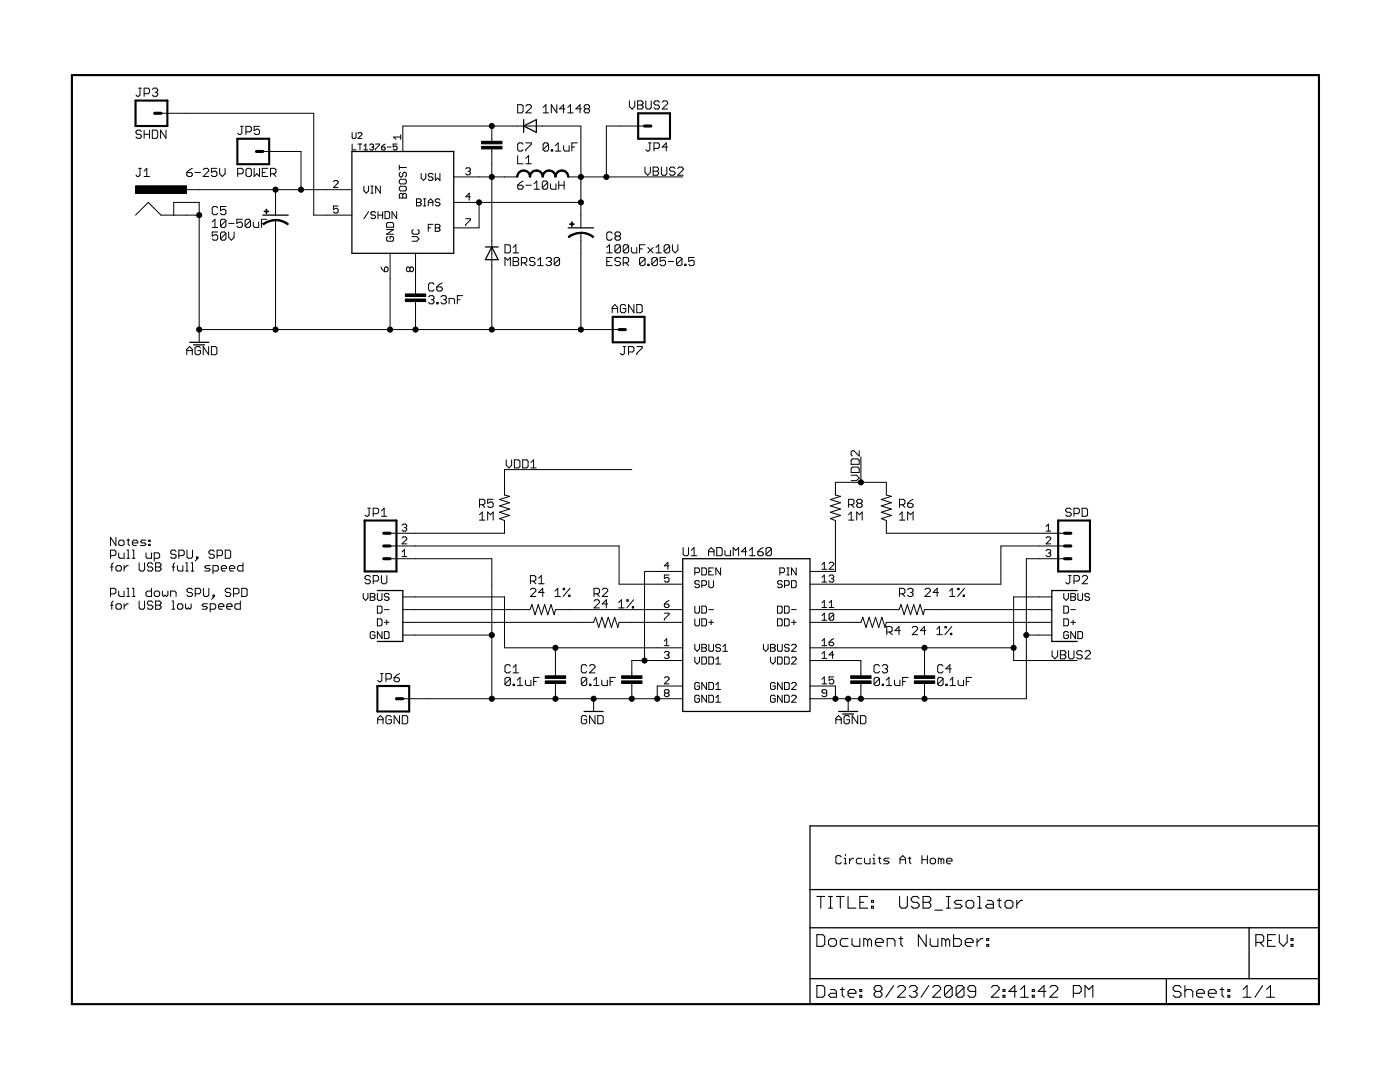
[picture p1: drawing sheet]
<svg xmlns="http://www.w3.org/2000/svg" width="279mm" height="216mm" viewBox="0 0 279 216" stroke-linecap="round" stroke-linejoin="round" font-family="sans-serif">
<g fill="#000" stroke="#000" stroke-width=".2">
<path d="M27.1 18.9l.3 .3zM27.4 19.2h.3zM27.7 19.2l.2-.3zM27.7 17.6h.5zM27.9 17.6v1.3zM28.8 17.6v1.6zM28.8 17.6h.8zM29.6 17.6l.2 .3zM28.8 18.7h.8zM29.8 17.9v.5zM29.8 18.4l-.2 .3zM30.4 17.9l.3-.3z"/>
<path d="M30.7 17.6h.5zM30.4 18.9l.3 .3zM31.2 17.6l.3 .3zM30.9 18.4h.3zM31.2 18.4l.3 .3zM30.7 19.2h.5zM31.5 17.9v.2zM31.5 18.1l-.3 .3zM31.5 18.7v.2zM31.5 18.9l-.3 .3zM27.1 26.2v.3zM27.1 26.5l.3 .3z"/>
<path d="M27.1 34.9l.3 .3zM27.4 26l-.3 .2zM27.4 26.8h.5zM27.1 27.3l.3 .3zM27.4 35.2h.3zM27.7 35.2l.2-.3zM27.7 33.6h.5zM27.4 26h.5zM27.9 26.8l.3 .3zM27.4 27.6h.5zM27.9 33.6v1.3zM27.9 26l.3 .2z"/>
<path d="M28.2 27.1v.2zM28.2 27.3l-.3 .3zM28.8 26v1.6zM28.8 26.8h1zM29.3 33.6l-.5 .5zM28.8 35.2h1zM29.3 33.6v1.6zM29.8 26v1.6zM30.4 26v1.6zM30.4 27.6h.8zM31.5 27.3l-.3 .3zM30.4 26h.8z"/>
<path d="M31.5 26.2v1.1zM31.2 26l.3 .2zM32 26v1.6zM32 26l1.1 1.6zM33.1 26v1.6zM32.1 22.6h5.1zM37.3 34.4v.5zM37.3 34.9l.2 .3zM37.5 35.2h.6zM37.8 33.9l-.5 .5zM38.1 35.2l.3-.3zM37.3 34.4h.8z"/>
<path d="M37.8 33.9l.6-.3zM38.4 34.7v.2zM38.1 34.4l.3 .3zM38.9 34.4h1.1zM37.2 37.8h2.6zM40.6 35.2l1-1.1zM40.8 33.6l-.2 .3zM40.8 33.6h.6zM40.6 35.2h1zM41.6 33.9v.2zM41.4 33.6l.2 .3zM42.2 33.6v.8z"/>
<path d="M42.2 34.4l.5-.3zM42.2 34.9l.3 .3zM42.7 34.1h.3zM43 34.1l.3 .3zM42.5 35.2h.5zM42.2 33.6h1.1zM43.3 34.4v.5zM43.3 34.9l-.3 .3zM43.8 33.6v1.1zM43.8 34.7l.6 .5zM44.4 35.2l.5-.5zM44.9 33.6v1.1z"/>
<path d="M47.4 33.6v1.6zM47.4 33.6h.9zM47.4 26.6l.3 .2zM47.7 26.8h.3zM48 26.8l.3-.2zM48 25.2h.5zM48.3 33.6l.2 .3zM47.4 34.7h.9zM48.3 25.2v1.4zM48.5 33.9v.5zM48.3 34.7l.2-.3zM49.1 33.9v1z"/>
<path d="M49.1 34.9l.3 .3zM49.1 25.2v1.6zM49.1 25.2h.8zM49.4 33.6l-.3 .3zM49.4 35.2h.5zM49.4 33.6h.5zM49.9 35.2l.3-.3zM49.9 25.2l.3 .3zM49.1 26.3h.8zM50.2 33.9v1zM49.9 33.6l.3 .3zM50.2 25.5v.5z"/>
<path d="M50.2 26l-.3 .3zM50.7 33.6v1.6zM50.7 35.2l.6-.5zM50.7 25.2v.8zM50.7 26l.6-.2zM50.7 26.6l.3 .2zM51.3 34.7l.5 .5zM51.3 25.8h.2zM51.5 25.8l.3 .2zM51 26.8h.5zM51.8 33.6v1.6zM50.7 25.2h1.1z"/>
<path d="M51.8 26v.6zM51.8 26.6l-.3 .2zM52.3 33.6v1.6zM52.3 35.2h1.1zM52.3 34.4h.6zM52.3 33.6h1.1zM54 33.6v1.6zM54 33.6h.8zM54.5 34.7l.6 .5zM54.8 33.6l.3 .3zM54 34.7h.8zM39.8 37.8h15.2z"/>
<path d="M55.1 33.9v.5zM54.8 34.7l.3-.3zM52.5 30.2h5zM57.5 30.2h2.6zM55 37.8h5.1zM60.1 30.2v7.6zM37.2 22.6h25.4zM65.2 37.8h5zM60.1 37.8h5.1zM66.5 37.4l1-.9zM66.5 36.3l.3-.3zM66.8 36h.4z"/>
<path d="M66.5 37.4h1zM67.5 36.3v.2zM67.2 36l.3 .3zM70.3 28.7v1.2zM70.3 29.9h.8zM70.3 26.5v.9zM70.3 27.4l.2 .2zM70.5 27.6h.4zM71.1 27.4l-.2 .2zM71.1 26.5v.9zM71.4 28.7h.8zM71.4 27.6l.8-.7z"/>
<path d="M71.6 26.5l-.2 .1zM71.8 28.7v1.2zM71.6 26.5h.4zM71.4 27.6h.8zM72.2 26.6v.3zM72 26.5l.2 .1zM73 28.7l-.4 .4zM72.6 29.9h.8zM72.6 37.1v1zM72.6 38.1l.5 .4zM73 28.7v1.2zM73.1 38.5l.5-.4z"/>
<path d="M73.6 37.1v1zM73.8 28.9l.2-.2zM74 28.7h.4zM73.8 29.7l.2 .2zM74 38.5h.5zM74 37.1h.5zM74.3 37.1v1.4zM74.4 28.7l.2 .2zM74.2 29.3h.2zM74.4 29.3l.2 .2zM74 29.9h.4zM74.6 28.9v.2z"/>
<path d="M74.4 29.3l.2-.2zM74.6 29.5v.2zM74.4 29.9l.2-.2zM75 28.7h.7zM75 29.7v.2zM75 37.1v1.4zM75 37.1l.9 1.4zM75.7 28.7v.2zM75.7 28.9l-.7 .8zM75.9 37.1v1.4zM76.1 29.3v.4zM76.1 29.7l.2 .2z"/>
<path d="M76.3 29.9h.4zM76.5 28.9l-.4 .4zM76.7 29.9l.2-.2zM76.1 29.3h.6zM76.5 28.9l.4-.2zM76.9 29.5v.2zM76.7 29.3l.2 .2zM77.3 29.3h.8zM78.5 28.7v.6zM78.5 29.3l.3-.2zM78.6 27.3h1.4zM78.5 29.7l.2 .2z"/>
<path d="M78.8 29.1h.2zM79 29.1l.2 .2zM78.7 29.9h.3zM78.6 27.3l.4 .5zM78.5 28.7h.7zM79.2 29.3v.4zM79 29.9l.2-.2zM79.7 38.8v.7zM79.7 38.8l.2-.2zM79.7 37.4v.5zM79.7 37.9l.2 .2zM79.7 36v.5z"/>
<path d="M79.7 36.5l.2 .2zM79.7 34.6v.5zM79.7 35.1l.2 .2zM79.7 33v.9zM79.9 38.6h.3zM79.9 38.1h1zM79.9 37.2l-.2 .2zM79.9 36.7h1zM79.9 35.8l-.2 .2zM79.9 34.4l-.2 .2zM79.9 35.3h.3zM80 26.9v.9z"/>
<path d="M80.2 38.6l.2 .2zM80.2 35.3l.2-.2zM80.6 38.6l-.2 .2zM80.4 38.8v.7zM80.4 34.6v.5zM80.6 34.4l-.2 .2zM80.4 25.1v5.1zM80.6 38.6h.3zM80.6 34.4h.3zM80.9 38.6l.2 .2zM80.9 38.1l.2-.2zM79.9 37.2h1z"/>
<path d="M80.9 36.7l.2-.2zM79.9 35.8h1zM80.9 34.4l.2 .2zM79.7 39.5h1.4zM81.1 38.8v.7zM81.1 37.4v.5zM80.9 37.2l.2 .2zM81.1 36v.5zM80.9 35.8l.2 .2zM81.1 34.6v.5zM80.9 35.3l.2-.2zM79.7 33.4h1.4z"/>
<path d="M83.1 39.7h.7zM83.8 39.7l.3 .2zM84.1 34.6v.9zM84.1 35.5l.4 .5zM84.1 39.9v.3zM84.5 36l.5-.5zM84.5 39.7h.5zM85 34.6v.9zM85.5 34.8v.3zM85.5 35.1l.2 .2zM85.7 34.6l-.2 .2zM85.7 35.3h.5z"/>
<path d="M85.5 35.8l.2 .2zM85.9 39.7l.5 .5zM85.7 34.6h.5zM86.2 35.3l.2 .2zM85.7 36h.5zM86.2 34.6l.2 .2zM86.4 35.5v.3zM86.4 35.8l-.2 .2zM86.9 34.6v1.4zM86.9 36l.4-.5zM86.9 39.9v.3zM87.1 39.7l-.2 .2z"/>
<path d="M87.3 35.5l.5 .5zM87.1 39.7h.5zM87.8 34.6v1.4zM87.6 39.7l.2 .2zM92.9 33.7l.3-.2zM92.9 39.3h1zM93.2 33.5h.4zM92.9 34.6l.3 .3zM93.6 33.5l.3 .2zM93.4 34.2h.2zM93.6 34.2l.3 .2zM93.2 34.9h.4z"/>
<path d="M93.6 38.6v1.4zM93.6 38.6l-.7 .7zM93.9 33.7v.3zM93.9 34l-.3 .2zM93.9 34.4v.2zM93.9 34.6l-.3 .3zM90.6 35.3h5zM98.1 30.2v2.6zM98.1 25.1v2.6zM98.1 29.7v.5zM98.1 27.7v.5zM98.1 32.8v2.5z"/>
<path d="M95.6 35.3h2.5zM98.1 35.3h2.6zM80.4 25.1h17.7zM100.7 35.3h2.5zM103.2 25.1h2.6zM98.1 25.1h5.1zM103.3 37v.5zM103.3 37.5l.3 .3zM103.3 28.8v1.1zM103.3 29.9l.3 .2zM103.3 31.1v1.6zM103.3 32.7h1.1z"/>
<path d="M103.3 20.9v1.6zM103.3 22.5h.8zM103.6 37.8h.5zM103.6 28.5l-.3 .3zM103.6 30.1h.5zM103.9 36.4l-.6 .6zM104.1 37.8l.3-.3zM103.3 37h.8zM103.6 28.5h.5zM104.1 30.1l.3-.2zM104.1 22.5l.3-.3zM103.3 20.9h.8z"/>
<path d="M103.9 36.4l.5-.3zM104.4 37.2v.3zM104.1 37l.3 .2zM104.1 28.5l.3 .3zM104.4 21.2v1zM104.1 20.9l.3 .3zM104.9 37h1.1zM104.9 28.5h1.1zM104.9 29.9v.2zM104.9 31.6l.6-.5zM104.9 32.7h1.1zM104.9 22.5l1.1-1.1z"/>
<path d="M105.2 20.9l-.3 .3zM105.5 31.1v1.6zM105.2 20.9h.6zM106 28.5v.3zM104.9 29.9l1.1-1.1zM104.9 22.5h1.1zM106 21.2v.2zM105.8 20.9l.2 .3zM107.1 36.1l-.5 .6zM106.6 37.8h1.1zM107.1 36.1v1.7zM108.2 36.4v1.1z"/>
<path d="M108.2 36.4l.3-.3zM108.2 37.5l1.1-1.1zM105.8 25.1h2.5zM108.3 25.1h7.6zM108.4 28.8v1.1zM108.4 28.8l.3-.3zM108.4 29.9l1.1-1.1zM108.4 21.4l.5-.5zM108.4 22.5h1.1zM108.5 36.1h.5zM108.2 37.5l.3 .3zM108.7 28.5h.5z"/>
<path d="M108.4 29.9l.3 .2zM108.9 20.9v1.6zM109 36.1l.3 .3zM108.5 37.8h.5zM109.2 28.5l.3 .3zM108.7 30.1h.5zM109.3 36.4v1.1zM109.3 37.5l-.3 .3zM109.5 28.8v1.1zM109.2 30.1l.3-.2zM109.9 36.7v.8zM109.9 37.5l.2 .3z"/>
<path d="M110 29.9v.2zM110 29.9h.3zM110 20.9v1.6zM110 20.9l1.1 1.6zM110.1 37.8h.9zM110.3 29.9v.2zM110 30.1h.3zM110.8 29.1l.6-.6zM110.8 30.1h1.1zM111 36.7v1.1zM111.1 20.9v1.6zM111.4 28.5v1.6z"/>
<path d="M111.5 36.1v1.7zM111.5 37h1.1zM111.7 21.7h1.1zM112.5 29.1v.8zM112.5 29.9l.3 .2zM112.5 20.9v1.6zM112.5 20.9l-.8 .8zM112.6 36.1v1.7zM112.8 30.1h.8zM113.3 21.4l.6-.5zM113.3 22.5h1.1zM113.6 29.1v1z"/>
<path d="M113.9 20.9v1.6zM114.1 28.5v1.6zM114.1 28.5h1.1zM114.1 29.3h.6zM114.9 21.7h1.1zM115.8 20.9v1.6zM115.8 20.9l-.9 .8zM113.4 35.3h2.5zM115.9 35.3v5.1zM115.9 25.1v10.2zM116.8 20.9l-.2 .3zM116.6 22v.2z"/>
<path d="M116.8 21.7l-.2 .3zM116.6 21.2v.2zM116.8 20.9h.6zM116.6 22.2l.2 .3zM116.6 21.4l.2 .3zM116.8 21.7h.6zM117.4 20.9l.3 .3zM117.4 21.7l.3 .3zM116.8 22.5h.6zM117.7 21.2v.2zM117.7 21.4l-.3 .3zM117.7 22v.2z"/>
<path d="M117.7 22.2l-.3 .3zM115.9 35.3h5.1zM121 25.1v10.2zM123.5 25.1h5.1zM121 25.1h2.5zM125.6 20.1v1.1zM125.6 21.2l.6 .6zM126.2 21.8l.5-.6zM126.7 20.1v1.1zM127.3 20.1v1.7zM127.3 20.1h.8zM127.3 21h.8z"/>
<path d="M128.1 20.1l.2 .3zM128.1 21l.2 .2zM127.3 21.8h.8zM128.3 20.4v.3zM128.3 20.7l-.2 .3zM128.3 21.2v.3zM128.3 21.5l-.2 .3zM128.7 33.3v1.1zM128.7 34.4l.6 .6zM128.9 20.1v1.4zM128.9 21.5l.3 .3zM128.9 29.9l.3 .2z"/>
<path d="M129.2 21.8h.5zM129.2 30.1h.2zM129.8 34.4l-.5 .6zM129.4 30.1l.3-.2zM129.4 28.5h.6zM130 21.5l-.3 .3zM129.7 28.5v1.4zM129.8 33.3v1.1zM130 20.1v1.4zM130.3 33.3v1.7zM130.3 33.3h.9zM130.3 34.2h.9z"/>
<path d="M130.5 20.4v.3zM130.5 20.7l.3 .3zM130.5 28.5v1.6zM130.5 28.5h.8zM130.5 20.4l.3-.3zM130.8 21h.5zM130.5 21.5l.3 .3zM131.2 33.3l.2 .3zM131.2 34.2l.2 .2zM130.3 35h.9zM130.8 20.1h.5zM131.3 21l.3 .2z"/>
<path d="M130.8 21.8h.5zM131.3 28.5l.3 .3zM130.5 29.6h.8zM131.4 33.6v.3zM131.4 33.9l-.2 .3zM131.4 34.4v.3zM131.4 34.7l-.2 .3zM131.3 20.1l.3 .3zM131.6 21.2v.3zM131.6 21.5l-.3 .3zM131.6 28.8v.5zM131.6 29.3l-.3 .3z"/>
<path d="M132 33.3v1.4zM132 34.7l.2 .3zM132.2 21.8l1-1.1zM132.2 29.3h1zM132.2 35h.6zM132.4 20.1l-.2 .3zM132.8 35l.3-.3zM132.4 20.1h.6zM133 28.5v1.6zM133 28.5l-.8 .8zM133.1 33.3v1.4zM132.2 21.8h1z"/>
<path d="M133.2 20.4v.3zM133 20.1l.2 .3zM133.6 33.6v.3zM133.6 33.9l.3 .3zM133.9 33.3l-.3 .3zM133.9 34.2h.5zM133.6 34.7l.3 .3zM133.9 33.3h.5zM134.4 34.2l.3 .2zM133.9 35h.5zM134.4 33.3l.3 .3zM134.7 34.4v.3z"/>
<path d="M134.7 34.7l-.3 .3zM135.3 35l1-1.1zM135.5 33.3l-.2 .3zM135.5 33.3h.6zM121 35.3h15.2zM135.3 35h1zM136.3 33.6v.3zM136.1 33.3l.2 .3zM27.1 42.9l2.5-2.5zM29.6 40.4l2.5 2.5zM32.1 42.9h2.6zM34.7 42.9h2.5z"/>
<path d="M34.7 40.4v2.5zM34.7 40.4h2.5zM37.2 40.4h2.6zM37.2 42.9h2.6zM39.8 40.4v2.5zM39.8 42.9v22.9zM42.4 46.3v.8zM42.4 47.1l.5-.3zM42.4 44.3l.5-.5zM42.4 45.4h1.1zM42.4 41.5v1.1zM42.4 42.6l.2 .2z"/>
<path d="M42.4 47.6l.2 .3zM42.6 41.2l-.2 .3zM42.6 42.8h.6zM42.9 46.8h.3zM42.9 43.8v1.6zM43.2 46.8l.3 .3zM42.6 47.9h.6zM42.6 41.2h.6zM43.2 42.8l.3-.2zM42.4 46.3h1.1zM43.5 47.1v.5zM43.5 47.6l-.3 .3z"/>
<path d="M43.2 41.2l.3 .3zM44 46.6v1zM44.3 46.3l-.3 .3zM44 47.6l1.1-1zM44 44v1.1zM44.3 43.8l-.3 .2zM44 45.1l1.1-1.1zM44 41.2v.8zM44 42l.5-.2zM44.3 46.3h.5zM44 47.6l.3 .3zM44.3 43.8h.5z"/>
<path d="M44 45.1l.3 .3zM44 42.6l.3 .2zM44.5 41.8h.3zM44.8 46.3l.3 .3zM44.3 47.9h.5zM44.8 43.8l.3 .2zM44.3 45.4h.5zM44.8 41.8l.3 .2zM44.3 42.8h.5zM45.1 46.6v1zM45.1 47.6l-.3 .3zM45.1 44v1.1z"/>
<path d="M45.1 45.1l-.3 .3zM44 41.2h1.1zM45.1 42v.6zM45.1 42.6l-.3 .2zM45.6 46.3v1.1zM45.6 47.4l.6 .5zM45.6 44.6h1.1zM46.7 47.4l-.5 .5zM46.7 46.3v1.1zM47.3 43.8v.8zM47.3 44.6l.5-.3zM47.3 45.1l.2 .3z"/>
<path d="M47.8 44.3h.3zM48.1 44.3l.3 .3zM47.5 45.4h.6zM47.3 43.8h1.1zM48.4 44.6v.5zM48.4 45.1l-.3 .3zM48.9 44v1.1zM48.9 44l.3-.2zM48.9 45.1l1.1-1.1zM49.2 43.8h.5zM48.9 45.1l.3 .3zM49.7 43.8l.3 .2z"/>
<path d="M49.2 45.4h.5zM50 44v1.1zM50 45.1l-.3 .3zM50.5 44.3v.8zM50.5 45.1l.3 .3zM50.8 45.4h.8zM51.6 44.3v1.1zM52.2 43.8v1.6zM52.2 43.8h1.1zM52.2 44.6h.5zM55 43.9v1.6zM55 40.4v2.5z"/>
<path d="M55 45.5v2.5zM55 48v17.8zM55 37.8v2.6zM62.6 22.6v20.3zM65.2 42.9h5zM62.6 42.9h2.6zM66.5 41.1v.7zM66.5 41.8l.5-.2zM66.5 42.3l.3 .2zM67 41.6h.2zM67.2 41.6l.3 .2zM66.8 42.5h.4z"/>
<path d="M66.5 41.1h1zM67.5 41.8v.5zM67.5 42.3l-.3 .2zM73.6 42.2l-1 1.4zM74 42.5v.2zM74 42.7l.3 .2zM74.3 42.2l-.3 .3zM74.3 42.9h.4zM74 43.4l.3 .2zM74.3 42.2h.4zM74.7 42.9l.3 .3zM74.3 43.6h.4z"/>
<path d="M74.7 42.2l.3 .3zM75 43.2v.2zM75 43.4l-.3 .2zM75.4 42.2v1.4zM75.4 42.9h1zM76 53.3l.3 .4zM76.3 53.7l.4 .5zM76.4 42.2v1.4zM76.7 54.2h.5zM76.7 53.5v.7zM76.8 42.2v1.4zM76.8 43.6h.7z"/>
<path d="M77 53.3l-.3 .2zM77.2 47.4v.5zM77.2 47.9l.2 .2zM77.2 46.7l1.3-.9zM77.2 45.3h1.3zM77.2 44.6v.7zM77.2 54.2l.2-.2zM77 53.3h.2zM77.4 47.2l-.2 .2zM77.4 48.1h.9zM77.4 44.4l-.2 .2zM77.4 53.5v.5z"/>
<path d="M77.2 53.3l.2 .2zM77.5 43.6l.3-.2zM76.8 42.2h.7zM77.8 42.5v.9zM77.5 42.2l.3 .3zM77.9 47.2v.5zM77.9 50.5v5.1zM77.9 55.6v10.2zM78.2 42.2v1.4zM78.2 42.2l1 1.4zM78.3 48.1l.2-.2zM77.9 47.2h.4z"/>
<path d="M77.4 44.4h.9zM78.5 47.4v.5zM78.3 47.2l.2 .2zM77.2 46.7h1.3zM77.2 45.8h1.3zM78.5 44.6v.7zM78.3 44.4l.2 .2zM79.2 42.2v1.4zM81.1 53.5v.5zM81.1 53.5l.2-.2zM81.1 54l.2 .2zM81.3 53.3h.3z"/>
<path d="M81.6 53.3l.2 .2zM81.3 54.2h.3zM81.8 53.5l.2-.2zM81.8 54l-.2 .2zM81.8 53.5v.5zM82 53.3h.3zM81.8 54l.2 .2zM82.2 48.1h1zM82.2 46v.5zM82.2 46.5l.3 .2zM82.3 53.3l.2 .2zM82 54.2h.3z"/>
<path d="M82.5 45.8l-.3 .2zM82.5 46.7h.9zM82.5 53.5v.5zM82.5 54l-.2 .2zM82.9 50.5v5.1zM82.9 55.6v2.5zM82.9 58.1v.6zM83.1 39.7v1.4zM83.1 40.4h.7zM83.2 48.1l.4-.4zM82.2 47.2h1zM83.4 46.7l.2-.2z"/>
<path d="M83.2 47.2l.4 .5zM83.6 46v.5zM83.4 45.8l.2 .2zM83.8 40.4l.3 .2zM83.1 41.1h.7zM84.1 40.2l-.3 .2zM84.1 40.6v.3zM84.1 40.9l-.3 .2zM84.5 41.1h.5zM84.8 39.7v1.4zM85.5 40.2v.9zM85.5 40.2l.4-.5z"/>
<path d="M85.5 40.4h.9zM85.5 44.8v1.4zM85.5 44.8h.9zM85.5 45.5h.4zM85.5 59.3l.3-.3zM85.5 56.7v1.1zM85.5 57.8l.3 .3zM85.8 59h.6zM85.8 56.5l-.3 .2zM85.8 58.1h.6zM86.4 59l.2 .3zM86.1 59.8h.3z"/>
<path d="M86.4 59.8l.2 .3zM85.8 56.5h.6zM86.6 57.8l-.2 .3zM86.4 40.2v.9zM86.6 59.3v.2zM86.6 59.5l-.2 .3zM86.4 56.5l.2 .2zM86.9 40.2l.2 .2zM86.9 44.8v1.4zM86.9 44.8h.7zM86.9 45.5h.7zM87.1 40.4h.5z"/>
<path d="M86.9 40.9l.2 .2zM87.2 57.3v.5zM87.2 57.8l.2 .3zM87.4 58.1h.6zM87.6 40.4l.2 .2zM87.1 41.1h.5zM87.6 44.8l.2 .2zM87.6 45.5l.2 .2zM86.9 46.2h.7zM87.2 57.3l.5-.6zM87.8 40.6v.3zM87.8 40.9l-.2 .2z"/>
<path d="M87.8 45v.2zM87.8 45.2l-.2 .3zM87.8 45.7v.2zM87.8 45.9l-.2 .3zM88 59.3l.3-.3zM88 58.1l.3-.3zM87.2 57.3h.8zM88.3 59h.5zM87.7 56.7l.6-.2zM88.3 57.5v.3zM88 57.3l.3 .2zM88.8 59l.3 .3z"/>
<path d="M88.5 59.8h.3zM88.8 59.8l.3 .3zM89.1 59.3v.2zM89.1 59.5l-.3 .3zM89.6 59.5h.8zM90.4 59.5l.3 .3zM90.7 59.8v.8zM91.3 59h1.1zM91.3 59.8h.5zM92.9 43.6h1zM92.9 44.8v.2zM93.9 43.6v.3z"/>
<path d="M93.9 43.9l-1 .9zM90.6 40.4h5zM90.6 45.5h5zM95.6 40.4v5.1zM98.1 50.5v2.6zM98.1 48v2.5zM98.1 53.1v12.7zM98.1 35.3v12.7zM100.8 51.4v1.6zM100.8 51.4l.5 .5zM100.8 48.8v1.7zM100.8 50.5h.8z"/>
<path d="M101.9 51.4l-.6 .5zM101.6 50.5l.3-.3zM100.8 48.8h.8zM101.9 51.4v1.6zM101.9 49.1v1.1zM101.6 48.8l.3 .3zM102.4 51.4v1.6zM102.4 51.4h.8zM102.4 52.2h.8zM102.4 49.4l.6-.6zM102.4 50.5h1.1zM103 48.8v1.7z"/>
<path d="M103.2 51.4l.3 .2zM103.2 52.2l.3 .3zM102.4 53h.8zM103.5 51.6v.3zM103.2 52.2l.3-.3zM103.5 52.5v.2zM103.5 52.7l-.3 .3zM104.1 51.4v1.6zM104.1 51.4h.8zM104.6 52.5l.5 .5zM104.9 51.4l.2 .2zM104.1 52.5h.8z"/>
<path d="M105.1 51.6v.6zM105.1 52.2l-.2 .3zM105.7 51.6v.3zM105.7 51.9l.3 .3zM106 51.4l-.3 .2zM106 52.2h.5zM105.7 52.7l.3 .3zM106 51.4h.5zM106.5 52.2l.3 .3zM106 53h.5zM106.5 51.4l.3 .2zM106.8 52.5v.2z"/>
<path d="M106.8 52.7l-.3 .3zM107.3 51.9l.6-.5zM107.3 53h1.1zM107.9 51.4v1.6zM109 51.6l.2-.2zM109.2 51.4h.6zM109 52.7l.2 .3zM109.8 51.4l.2 .2zM109.5 52.2h.3zM109.8 52.2l.2 .3zM109.2 53h.6zM110 51.6v.3z"/>
<path d="M109.8 52.2l.2-.3zM110 52.5v.2zM110 52.7l-.2 .3zM110.6 51.6v1.1zM110.6 51.6l.3-.2zM110.6 52.7l1.1-1.1zM110.9 51.4h.5zM110.6 52.7l.3 .3zM111.4 51.4l.3 .2zM110.9 53h.5zM111.7 51.6v1.1zM111.4 53l.3-.3z"/>
<path d="M115.9 46.5v1.5zM115.9 42.9v2.6zM115.9 48v2.5zM115.9 50.5v15.3zM95.6 40.4h20.3zM115.9 40.4v2.5zM121.1 51.4v1.6zM121.1 53h1.1zM121.1 52.2h.5zM121.1 49.4l.5-.6zM121.1 50.5h1.1zM121.1 46.6v1z"/>
<path d="M121.1 47.6l.3 .3zM121.4 46.3l-.3 .3zM121.4 47.9h.5zM121.6 48.8v1.7zM121.4 46.3h.5zM121.9 47.9l.3-.3zM121.1 51.4h1.1zM121.9 46.3l.3 .3zM122.7 51.6v.3zM122.7 51.9l.3 .3zM122.7 49.1v1.1zM122.7 49.1l.3-.3z"/>
<path d="M122.7 50.2l1.1-1.1zM122.7 46.6l.3-.3zM122.7 47.4v.2zM122.7 47.4l.3-.3zM122.7 46.6v.2zM123 51.4l-.3 .2zM123 52.2h.5zM122.7 52.7l.3 .3zM123 48.8h.5zM122.7 50.2l.3 .3zM123 46.3h.5zM122.7 47.6l.3 .3z"/>
<path d="M122.7 46.8l.3 .3zM123 47.1h.5zM123 51.4h.5zM123.5 52.2l.3 .3zM123 53h.5zM123.5 48.8l.3 .3zM123 50.5h.5zM123.5 46.3l.3 .3zM123.5 47.1l.3 .3zM123 47.9h.5zM123.5 51.4l.3 .2zM123.8 52.5v.2z"/>
<path d="M123.8 52.7l-.3 .3zM123.8 49.1v1.1zM123.8 50.2l-.3 .3zM123.8 46.6v.2zM123.8 46.8l-.3 .3zM123.8 47.4v.2zM123.8 47.6l-.3 .3zM124.4 51.4v1.6zM124.4 51.4h.8zM124.4 49.1v1.1zM124.6 48.8l-.2 .3zM125.5 49.1l-1.1 1.1z"/>
<path d="M124.6 48.8h.6zM124.4 50.2l.2 .3zM124.9 52.5l.6 .5zM125.2 51.4l.3 .2zM124.4 52.5h.8zM125.2 48.8l.3 .3zM124.6 50.5h.6zM125.5 51.6v.6zM125.5 52.2l-.3 .3zM125.5 49.1v1.1zM125.5 50.2l-.3 .3zM126 49.4v.8z"/>
<path d="M126 50.2l.3 .3zM126.3 50.5h.8zM127.1 49.4v1.1zM127.6 51.6v1.1zM127.6 51.6l.3-.2zM127.6 52.7l1.1-1.1zM127.6 48.8v1.7zM127.6 48.8h1.1zM127.6 49.7h.6zM127.9 51.4h.6zM127.6 52.7l.3 .3zM128.5 51.4l.2 .2z"/>
<path d="M127.9 53h.6zM128.7 51.6v1.1zM128.7 52.7l-.2 .3zM129.3 52.7v.3zM129.3 52.7h.2zM129.3 49.4l1.1 1.1zM129.3 50.5l1.1-1.1zM129.5 52.7v.3zM129.3 53h.2zM130.1 51.6v1.1zM130.1 51.6l.3-.2zM130.1 52.7l1.1-1.1z"/>
<path d="M130.4 51.4h.5zM130.1 52.7l.3 .3zM130.9 51.4l.3 .2zM130.4 53h.5zM130.9 49.4l.6-.6zM130.9 50.5h1.1zM131.2 51.6v1.1zM131.2 52.7l-.3 .3zM131.5 48.8v1.7zM131.7 51.4v.8zM131.7 52.2l.6-.3zM131.7 52.7l.3 .3z"/>
<path d="M132.3 51.9h.2zM132.5 51.9l.3 .3zM132 53h.5zM132.5 49.1v1.1zM132.5 49.1l.3-.3zM132.5 50.2l1.1-1.1zM131.7 51.4h1.1zM132.8 52.2v.5zM132.8 52.7l-.3 .3zM132.8 48.8h.6zM132.5 50.2l.3 .3zM133.4 52.2h1.1z"/>
<path d="M133.4 48.8l.2 .3zM132.8 50.5h.6zM133.6 49.1v1.1zM133.6 50.2l-.2 .3zM134.2 48.8v1.1zM134.2 49.9l.5 .6zM134.7 50.5l.6-.6zM135 51.6v1.1zM135 51.6l.3-.2zM135 52.7l1.1-1.1zM135.3 51.4h.5zM135 52.7l.3 .3z"/>
<path d="M135.3 48.8v1.1zM135.8 51.4l.3 .2zM135.3 53h.5zM136.1 51.6v1.1zM136.1 52.7l-.3 .3zM136.7 52.7v.3zM136.7 52.7h.2zM136.9 52.7v.3zM136.7 53h.2zM137.5 51.4v.8zM137.5 52.2l.5-.3zM137.5 52.7l.2 .3z"/>
<path d="M138 51.9h.3zM138.3 51.9l.2 .3zM137.7 53h.6zM137.5 51.4h1zM138.5 52.2v.5zM138.5 52.7l-.2 .3zM37.3 69.7v1.1zM37.3 69.7l.5-.5zM37.3 70h1.1zM37.8 69.2l.6 .5zM38.4 69.7v1.1zM38.9 69.4v1.1z"/>
<path d="M38.9 70.5l.3 .3zM39.2 69.2l-.3 .2zM39.2 70.8h.5zM39.2 69.2h.5zM39.7 70.8l.3-.3zM39.8 65.8v2.5zM39.7 69.2l.3 .2zM40 70v.5zM39.5 70h.5zM40.6 69.2v1.6zM40.6 69.2l1 1.6zM41.6 69.2v1.6z"/>
<path d="M42.2 69.2v1.6zM42.2 70.8h.8zM43.3 70.5l-.3 .3zM42.2 69.2h.8zM43.3 69.4v1.1zM43 69.2l.3 .2zM39.8 65.8h15.2zM55 65.8h22.9zM82.9 60.7v2.5zM82.9 60.2v.5zM82.9 63.2v2.6zM77.9 65.8h5z"/>
<path d="M85.5 60.3l.3 .3zM85.8 60.6h.6zM86.6 60.1v.2zM86.6 60.3l-.2 .3zM87.2 60.3v.3zM87.2 60.3h.2zM87.4 60.3v.3zM87.2 60.6h.2zM88 60.3l.3 .3zM88.3 60.6h.5zM89.1 60.1v.2zM89.1 60.3l-.3 .3z"/>
<path d="M89.6 59.5v1.1zM91.3 59v1.6zM82.9 65.8h15.2zM98.1 65.8h17.8zM118.5 65.8h5zM115.9 65.8h2.6zM122.2 61.3v1.1zM122.7 60.8l-.5 .5zM122.2 61.6h1.1zM122.7 60.8l.6 .5zM123.3 61.3v1.1zM123.8 61v1.1z"/>
<path d="M123.8 62.1l.3 .3zM123.8 70.5l.3 .3zM124.1 60.8l-.3 .2zM124.1 62.4h.5zM124.1 70.8h.3zM124.6 70.5l-.2 .3zM124.4 69.2h.5zM124.1 60.8h.5zM124.6 62.4l.3-.3zM124.6 69.2v1.3zM124.6 60.8l.3 .2zM124.9 61.6v.5z"/>
<path d="M124.3 61.6h.6zM125.4 60.8v1.6zM125.4 60.8l1.1 1.6zM125.4 69.2v1.6zM125.4 69.2h.9zM126.3 69.2l.2 .2zM125.4 70.2h.9zM126.5 60.8v1.6zM126.5 69.4v.6zM126.5 70l-.2 .2zM127.1 60.8v1.6zM127.1 62.4h.8z"/>
<path d="M127.1 69.2h1.1zM127.1 70.5v.3zM127.9 62.4l.3-.3zM127.1 60.8h.8zM128.2 61v1.1zM127.9 60.8l.3 .2zM128.2 69.2v.2zM128.2 69.4l-1.1 1.1zM95.7 99.6h.8zM96.5 99.6l.3 .3zM96.8 99.9v.5zM97.3 99.6v.8z"/>
<path d="M97.3 99.6h1.1zM99.7 99.7l2-.7zM100.7 96.2v2.6zM100.7 93.7v2.5zM101 91.8v1zM101 92.8l.6 .6zM101.6 93.4l.5-.6zM100.7 98.8l1 .2zM102.1 91.8v1zM102.7 91.8v1.6zM102.7 93.4h.8zM103.5 93.4l.3-.3z"/>
<path d="M102.7 91.8h.8zM103.8 92v1.1zM103.5 91.8l.3 .2zM104.3 91.8v1.6zM104.3 93.4h.8zM105.1 93.4l.3-.3zM104.3 91.8h.8zM105.4 92v1.1zM105.1 91.8l.3 .2zM105.9 92.3l.6-.5zM105.9 93.4h1.1zM106.5 91.8v1.6z"/>
<path d="M100.7 93.7h25.4zM165.7 99.7l2-.7zM166.7 96.2v2.6zM166.7 96.2h10.2zM166.7 98.8l1 .2zM169.4 99.6h.8zM169.9 95.9h1zM169.9 94.3h1.6zM169.9 93.5v.8zM169.9 92.6h1.6zM169.9 91.8v.8zM169.9 90.2v.5z"/>
<path d="M169.9 90.7l.2 .3zM170.1 93.2l-.2 .3zM170.1 91.6l-.2 .2zM170.1 89.9l-.2 .3zM170.2 99.6l.2 .3zM170.1 89.9h.3zM170.4 99.9v.5zM171.5 95.4l-.6 .5zM169.9 94.8h1zM171 99.9l.3-.3zM170.1 93.2h1.1zM170.1 91.6h1.1z"/>
<path d="M171.3 99.6h.5zM170.9 94.8l.6 .6zM171.5 93.5v.8zM171.2 93.2l.3 .3zM171.5 91.8v.8zM171.2 91.6l.3 .2zM171.5 89.9v1.1zM170.4 89.9l1.1 1.1zM171.8 99.6l.3 .3zM171.8 91.2v5zM172.1 99.9v.3zM175.9 99.7l2-.7z"/>
<path d="M176.9 96.2v2.6zM176.9 98.8l1 .2zM179.5 99.6h.8zM180.3 99.6l.3 .3zM180.6 99.9v.5zM181.7 99.9l-.6 .5zM181.7 99.9l.5-.3zM22.1 109.8v1.6zM22.1 109.8h.8zM22.1 113.1h.5zM22.1 117.4v1.6zM22.1 117.4h.8z"/>
<path d="M22.1 107.2v1.7zM22.1 107.2l1 1.7zM22.3 112.6v1.3zM22.3 112.6l.3-.3zM22.9 109.8l.2 .2zM22.1 110.9h.8zM22.9 117.4l.2 .3zM22.1 118.5h.8zM23.1 110v.6zM23.1 110.6l-.2 .3zM23.1 113.1v.6zM23.1 113.7l.3 .2z"/>
<path d="M23.1 117.7v.5zM23.1 118.2l-.2 .3zM23.1 107.2v1.7zM23.4 113.9h.6zM23.4 112.9l-.3 .2zM23.7 110.3v.8zM23.7 111.1l.3 .3zM23.7 117.9v.8zM23.7 118.7l.3 .3zM23.7 108.1v.5zM23.7 108.6l.3 .3zM24 111.4h.8z"/>
<path d="M24.2 113.7l-.2 .2zM23.4 112.9h.6zM24 119h.8zM24 108.9h.5zM24 107.8l-.3 .3zM24.2 113.1v.6zM24 112.9l.2 .2zM24.5 108.9l.3-.3zM24 107.8h.5zM24.8 110.3v1.1zM24.8 112.9v1zM24.8 113.4l.5-.5z"/>
<path d="M24.8 117.9v1.1zM24.8 108.1v.5zM24.5 107.8l.3 .3zM25.3 109.8h.3zM25.3 111.4h.6zM25.3 112.9h.3zM25.3 117.4h.3zM25.3 119h.6zM25.3 107.8h.6zM25.6 109.8v1.6zM25.6 117.4v1.6zM25.6 107.5v1.1z"/>
<path d="M25.6 108.6l.3 .3zM26.4 109.8h.3zM26.4 111.4h.5zM26.4 117.4h.3zM26.4 119h.5zM26.4 108.1v.5zM26.4 108.1l.3-.3zM26.7 109.8v1.6zM26.7 117.4v1.6zM26.4 108.6l.3 .3zM26.7 107.8h.5zM26.7 108.9h.5z"/>
<path d="M27.2 107.8l.3 .3zM27.5 108.1v.2zM26.4 108.3h1.1zM27.8 112.3v1.4zM27.8 113.7l.2 .2zM27.8 119.9v1.4zM28 113.9h.6zM28 108.9h.9zM28 108.1l.3-.3zM28 108.1l.3 .2zM28.3 107.8h.8zM28.9 113.7l-.3 .2z"/>
<path d="M28.9 112.3v1.4zM28.9 108.9l.2-.3zM28.3 108.3h.6zM28.9 108.3l.2 .3zM29.1 110.3v.8zM29.1 111.1l.3 .3zM29.1 118.2v.5zM29.4 117.9l-.3 .3zM29.4 111.4h.8zM29.1 118.7l.3 .3zM29.4 117.9h.8zM29.4 112.6v.3z"/>
<path d="M29.4 112.9l.3 .2zM29.7 112.3l-.3 .3zM29.7 113.1h.5zM29.4 113.7l.3 .2zM29.7 119.9l-.3 .3zM29.7 107.8h.3zM29.7 107.8v.3zM29.7 108.6h.3zM29.7 108.6v.3zM30 107.8v.3zM29.7 108.1h.3zM30 108.6v.3z"/>
<path d="M29.7 108.9h.3zM30.2 110.3v1.1zM29.7 112.3h.5zM30.2 113.1l.3 .3zM29.7 113.9h.5zM30.2 117.4v1.6zM29.4 119h.8zM29.7 119.9h.5zM30.2 112.3l.3 .3zM30.5 113.4v.3zM30.5 113.7l-.3 .2zM30.8 110.3v1.7z"/>
<path d="M30.8 110.3h.8zM30.8 118.2v.5zM30.8 118.7l.3 .3zM31.1 112.3v1.6zM31.1 112.3h.8zM31.1 113.1h.8zM31.1 119h.5zM31.1 117.9l-.3 .3zM31.1 119.9h.8zM31.6 110.3l.3 .3zM30.8 111.4h.8zM31.6 119l.3-.3z"/>
<path d="M31.1 117.9h.5zM31.9 110.6v.5zM31.6 111.4l.3-.3zM31.9 112.3l.2 .3zM31.9 113.1l.2 .3zM31.1 113.9h.8zM31.9 118.2v.5zM31.6 117.9l.3 .3zM31.9 119.9l.2 .3zM32.1 112.6v.3zM32.1 112.9l-.2 .2zM32.1 113.4v.3z"/>
<path d="M32.1 113.7l-.2 .2zM32.4 117.9v.8zM32.4 118.7l.3 .3zM32.7 119l.3-.3zM33 118.7l.2 .3zM33.2 119l.3-.3zM33.5 117.9v.8zM34.1 110v.3zM34.1 110.3l.2 .3zM34.1 117.9v1.1zM34.1 117.9h.8zM34.3 109.8l-.2 .2z"/>
<path d="M34.3 110.6h.6zM34.1 111.1l.2 .3zM34.3 113.1h.6zM34.3 119.9h.3zM34.6 112.6v1.3zM34.6 112.6l.3-.3zM34.6 119.9v1.7zM34.3 109.8h.6zM34.9 110.6l.2 .3zM34.3 111.4h.6zM34.9 117.9l.2 .3zM34.9 109.8l.2 .2z"/>
<path d="M35.1 110.9v.2zM34.9 111.4l.2-.3zM35.1 118.2v.8zM35.4 112.9v.8zM35.4 113.7l.3 .2zM35.7 109.8v1.6zM35.7 109.8h.8zM35.7 113.9h.8zM36.5 109.8l.3 .2zM35.7 110.9h.8zM36.5 112.9v1zM36.8 110v.6z"/>
<path d="M36.8 110.6l-.3 .3zM37 112.3h.3zM37 113.9h.6zM37.3 109.8v1.3zM37.3 111.1l.3 .3zM37.3 112.3v1.6zM37.3 117.7v.2zM37.3 117.9l.3 .3zM37.6 111.4h.5zM37.6 117.4l-.3 .3zM37.6 118.2h.5zM37.3 118.7l.3 .3z"/>
<path d="M38.1 111.4l.3-.3zM38.1 112.3h.3zM38.1 113.9h.6zM37.6 117.4h.5zM38.1 118.2l.3 .3zM37.6 119h.5zM38.4 109.8v1.3zM38.4 112.3v1.6zM38.1 117.4l.3 .3zM38.4 118.5v.2zM38.4 118.7l-.3 .3zM39.5 111.4l-.5 .6z"/>
<path d="M39 117.4v1.6zM39 117.4h.8zM39.2 111.1v.3zM39.2 111.4h.3zM39.5 111.1v.3zM39.2 111.1h.3zM39.8 117.4l.2 .3zM39 118.5h.8zM40 117.7v.5zM39.8 118.5l.2-.3zM40.6 117.4v1.3zM40.6 118.7l.3 .3z"/>
<path d="M40.9 113.9h.8zM40.9 113.1l.2-.2zM40.9 119h.5zM40.9 113.1l.2 .3zM41.1 112.9h.9zM41.4 119l.3-.3zM41.7 113.9l.3-.2zM41.1 113.4h.6zM41.7 117.4v1.3zM41.7 110v.3zM41.7 110.3l.3 .3zM42 109.8l-.3 .2z"/>
<path d="M42 110.6h.5zM41.7 111.1l.3 .3zM41.7 113.4l.3 .3zM42.2 119.6l.6-.6zM42 109.8h.5zM42.5 110.6l.3 .3zM42 111.4h.5zM42.5 112.9v1.6zM42.5 112.9h.8zM42.5 118.7v.3zM42.5 119h.3zM42.5 109.8l.3 .2z"/>
<path d="M42.8 110.9v.2zM42.5 111.4l.3-.3zM42.8 118.7v.3zM42.5 118.7h.3zM43.3 109.8v1.6zM43.3 109.8h.8zM43.3 112.9l.3 .2zM42.5 113.9h.8zM43.6 113.1v.6zM43.6 113.7l-.3 .2zM44.1 109.8l.3 .2zM43.3 110.9h.8z"/>
<path d="M44.2 113.1v.6zM44.4 112.9l-.2 .2zM44.4 110v.6zM44.4 110.6l-.3 .3zM44.2 113.7l.2 .2zM44.4 112.9h.6zM45 109.8v1.6zM45 111.4h.8zM44.4 113.9h.6zM45 112.9l.2 .2zM45 117.7v.2zM45 117.9l.2 .3z"/>
<path d="M45.2 113.1v.3zM44.2 113.4h1zM45.2 117.4l-.2 .3zM45.2 118.2h.6zM45 118.7l.2 .3zM45.8 111.4l.2-.3zM45 109.8h.8zM45.8 113.1v.6zM45.8 113.1l.3-.2zM45.2 117.4h.6zM45.8 118.2l.2 .3zM45.2 119h.6z"/>
<path d="M46 110v1.1zM45.8 109.8l.2 .2zM45.8 117.4l.2 .3zM46 118.5v.2zM46 118.7l-.2 .3zM45.8 113.7l.3 .2zM46.1 112.9h.5zM46.1 113.9h.5zM46.6 112.9l.3 .2zM46.6 117.4v1.6zM46.6 117.4h.8zM46.9 113.1v.3z"/>
<path d="M45.8 113.4h1.1zM47.4 113.1v.6zM47.4 113.1l.3-.2zM47.4 117.4l.3 .3zM46.6 118.5h.8zM47.4 113.7l.3 .2zM47.7 112.9h.8zM47.7 117.7v.5zM47.4 118.5l.3-.3zM48 119.9v1.7zM48.2 117.4v1.6zM48.2 119h.8z"/>
<path d="M48.5 112.3v1.6zM47.7 113.9h.8zM49 119l.3-.3zM48.2 117.4h.8zM49.3 117.7v1zM49 117.4l.3 .3zM72.5 118.4v.9zM72.5 119.3l.5 .5zM72.8 115.1v.3zM72.8 115.4l.3 .3zM72.8 102.8l.3 .2zM73 119.8l.4-.5z"/>
<path d="M73.1 114.9l-.3 .2zM73.1 115.7h.6zM72.8 116.2l.3 .3zM73.1 103h.3zM73.4 103l.3-.2zM73.4 101.4h.5zM73.4 118.4v.9zM73.1 114.9h.6zM73.7 115.7l.2 .3zM73.1 116.5h.6zM73.7 101.4v1.4zM73.9 118.4v1.4z"/>
<path d="M73.9 118.4h.7zM73.9 119.1h.7zM73.7 114.9l.2 .2zM73.9 116v.2zM73.9 116.2l-.2 .3zM74.5 114.9v1.6zM74.5 114.9h.8zM74.5 101.4v1.6zM74.5 101.4h.8zM74.6 118.4l.2 .2zM74.6 119.1l.2 .2zM73.9 119.8h.7z"/>
<path d="M74.8 118.6v.3zM74.8 118.9l-.2 .2zM74.8 119.3v.3zM74.8 119.6l-.2 .2zM75.3 114.9l.3 .2zM74.5 116h.8zM75.3 101.4l.3 .3zM74.5 102.5h.8zM75.3 118.4v1.2zM75.3 119.6l.2 .2zM75.5 119.8h.5zM75.6 115.1v.6z"/>
<path d="M75.6 115.7l-.3 .3zM75.6 101.7v.5zM75.6 102.2l-.3 .3zM76 119.8l.2-.2zM76.1 114.9v1.3zM76.1 116.2l.3 .3zM76.1 101.9l.6-.5zM76.1 103h1.1zM76.2 118.4v1.2zM76.4 116.5h.5zM76.7 101.4v1.6zM76.7 118.6v.3z"/>
<path d="M76.7 118.9l.2 .2zM76.9 116.5l.3-.3zM76.9 118.4l-.2 .2zM76.9 119.1h.5zM76.7 119.6l.2 .2zM77.2 114.9v1.3zM76.9 118.4h.5zM77.4 119.1l.2 .2zM76.9 119.8h.5zM77.4 118.4l.2 .2zM77.6 119.3v.3zM77.6 119.6l-.2 .2z"/>
<path d="M80.2 110.1l.5-.4zM80.2 111.1h1zM81.2 107.6l-1 .9zM80.2 104.8l.3-.2zM80.5 107.1l-.3 .3zM80.5 104.6h.4zM80.2 105.7l.3 .3zM80.7 109.7v1.4zM80.5 107.1h.4zM80.9 104.6l.3 .2zM80.7 105.3h.2zM80.9 105.3l.3 .2z"/>
<path d="M80.5 106h.4zM80.2 108.5h1zM81.2 107.4v.2zM80.9 107.1l.3 .3zM81.2 104.8v.3zM81.2 105.1l-.3 .2zM81.2 105.5v.2zM81.2 105.7l-.3 .3zM80.4 119.1h2.5zM77.9 111.5h5zM77.9 108.9h5zM77.9 106.4h5z"/>
<path d="M95.7 102.7l.5-.5zM95.7 103.8h1.1zM95.7 99.6v1.6zM96.2 102.2v1.6zM96.2 100.7l.6 .5zM95.7 100.7h.8zM96.8 100.4l-.3 .3zM97.3 102.2v1.6zM97.3 102.2l.6 .5zM97.3 100.4l.6-.2zM97.3 101l.3 .2zM97.9 102.7l.5-.5z"/>
<path d="M97.9 100.2h.2zM98.1 100.2l.3 .2zM97.6 101.2h.5zM98.1 111.5v5.1zM82.9 111.5h15.2zM98.4 102.2v1.6zM98.4 100.4v.6zM98.1 101.2l.3-.2zM99.7 103.5l2-.7zM99.7 102.2l2-.6zM99.7 100.9l2-.6zM100.7 103.9v2.5z"/>
<path d="M99.7 103.5l1 .4zM82.9 119.1h17.8zM82.9 106.4h17.8zM99.7 102.2l2 .6zM99.7 100.9l2 .7zM99.7 99.7l2 .6zM105.9 119l1-1.1zM105.9 114.9v1.6zM105.9 114.9h.8zM106.1 117.4l-.2 .3zM106.4 116l.5 .5zM106.1 117.4h.6z"/>
<path d="M106.7 114.9l.2 .2zM105.9 116h.8zM105.9 119h1zM106.9 117.7v.2zM106.7 117.4l.2 .3zM106.9 115.1v.6zM106.9 115.7l-.2 .3zM107.5 118.2h1.1zM107.5 115.4l.5-.5zM107.5 116.5h1.1zM108 114.9v1.6zM108.3 117.4v1.6z"/>
<path d="M108.3 117.4l-.8 .8zM110.8 117.9l.5-.5zM110.8 119h1zM111.3 117.4v1.6zM112.4 117.4h.3zM112.4 117.4v.3zM113.7 117.4l-1.3 1.6zM112.7 117.4v.3zM112.4 117.7h.3zM113.5 118.7v.3zM113.5 118.7h.2zM113.7 118.7v.3z"/>
<path d="M113.5 119h.2zM118.6 117.4v1.6zM118.6 117.4h.8zM118.8 119.7l-.2 .3zM119.1 118.5l.5 .5zM118.8 119.7h.6zM119.4 117.4l.2 .3zM118.6 118.5h.8zM119.4 119.7l.2 .3zM119.6 117.7v.5zM119.6 118.2l-.2 .3zM120.2 119l1.1-1.1z"/>
<path d="M120.5 117.4l-.3 .3zM121 119.7l-.8 .8zM120.5 117.4h.5zM120.2 119h1.1zM121.3 117.7v.2zM121 117.4l.3 .3zM123.5 108.9v7.7zM82.9 108.9h40.6zM124 119.7v1.6zM125.1 119.7h.3zM125.1 119.7v.3zM125.4 119.7v.3z"/>
<path d="M125.1 120h.3zM128.6 114v17.8zM131.2 114h5zM131.2 116.6h5zM128.6 114h2.6zM123.5 116.6h7.7zM132.6 112.9h.9zM132.6 114.7v.7zM132.6 115.4l.5-.2zM132.6 115.9l.2 .2zM133.1 115.2h.2zM133.3 112.2v1.4z"/>
<path d="M133.3 112.2l-.7 .7zM133.3 115.2l.2 .2zM132.8 116.1h.5zM132.6 114.7h.9zM133.5 115.4v.5zM133.3 116.1l.2-.2zM133.1 120.1l.4-.3zM136.3 109.3v1.3zM136.3 110.6l.3 .3zM136.6 110.9h.5zM137.1 110.9l.3-.3zM137.4 109.3v1.3z"/>
<path d="M138 109.8l.5-.5zM138 110.9h1zM138.5 109.3v1.6zM138.7 113.3v1.4zM138.7 113.3h.7zM138.7 116.1v.2zM138.7 116.3l.2 .3zM138.9 115.9l-.2 .2zM138.9 116.6h.5zM138.7 117l.2 .3zM139.4 113.3l.2 .3zM138.7 114.3h.7z"/>
<path d="M138.9 115.9h.5zM139.4 116.6l.2 .2zM138.9 117.3h.5zM139.6 113.6v.4zM139.6 114l-.2 .3zM139.4 115.9l.2 .2zM139.6 116.8v.2zM139.6 117l-.2 .3zM140.1 113.3v1.4zM140.1 114.7h.7zM140.1 115.9v1.4zM140.1 115.9h.7z"/>
<path d="M140.8 114.7l.2-.2zM140.1 113.3h.7zM140.8 115.9l.2 .2zM140.1 116.8h.7zM141 113.6v.9zM140.8 113.3l.2 .3zM141 116.1v.5zM141 116.6l-.2 .2zM141.4 109.8v1.1zM141.9 109.3l-.5 .5zM141.4 110.1h1.1zM141.5 113.3v1.4z"/>
<path d="M141.5 114.7h.9zM141.5 114h.4zM141.5 115.9v1.1zM141.5 117l.2 .3zM141.7 117.3h.5zM141.9 109.3l.6 .5zM142.2 117.3l.2-.3zM141.5 113.3h.9zM142.4 115.9v1.1zM142.5 109.8v1.1zM142.9 113.3v1.4zM142.9 113.3l.9 1.4z"/>
<path d="M143 109.3v1.6zM143 110.9h.9zM143.8 113.3v1.4zM143.9 110.9l.2-.3zM143 109.3h.9zM144.1 109.5v1.1zM143.9 109.3l.2 .2zM144.7 109.8v.8zM144.7 110.6l.2 .3zM144.9 110.9h.9zM145.8 109.8v1.1zM146.3 109.3v1.6z"/>
<path d="M146.3 109.3l.6 .5zM146.9 109.8l.5-.5zM147.4 109.3v1.6zM148 110.1h1zM148.8 109.3v1.6zM148.8 109.3l-.8 .8zM149.6 109.8l.5-.5zM149.6 110.9h1.1zM150.1 109.3v1.6zM151.2 110.1v.5zM151.2 110.6l.3 .3zM151.5 110.9h.5z"/>
<path d="M151.8 109.5l-.6 .6zM152 110.9l.3-.3zM151.2 110.1h.8zM151.8 109.5l.5-.2zM152.3 110.4v.2zM152 110.1l.3 .3zM152.9 109.5v1.1zM153.1 109.3l-.2 .2zM153.9 109.5l-1 1.1zM153.1 109.3h.6zM152.9 110.6l.2 .3zM153.7 109.3l.2 .2z"/>
<path d="M153.1 110.9h.6zM153.9 109.5v1.1zM153.9 110.6l-.2 .3zM155.2 116.1v.2zM155.2 116.3l.2 .3zM155.4 115.9l-.2 .2zM155.4 116.6h.5zM155.2 117l.2 .3zM155.6 113.3v1.4zM155.6 113.3h.7zM155.4 115.9h.5zM155.9 116.6l.2 .2z"/>
<path d="M155.4 117.3h.5zM155.9 115.9l.2 .2zM156.1 116.8v.2zM156.1 117l-.2 .3zM156.3 113.3l.3 .3zM155.6 114.3h.7zM156.6 113.6v.4zM156.6 114l-.3 .3zM156.6 115.9v1.4zM156.6 115.9h.7zM157 114.7h.5zM157 113.3h.5z"/>
<path d="M157.3 113.3v1.4zM157.3 115.9l.2 .2zM156.6 116.8h.7zM157.5 116.1v.5zM157.5 116.6l-.2 .2zM158 113.3v1.4zM158 113.3l.9 1.4zM158 115.9v1.4zM158 117.3h.7zM158.7 117.3l.2-.3zM158 115.9h.7zM158.9 113.3v1.4z"/>
<path d="M158.9 116.1v.9zM158.7 115.9l.2 .2zM164 112.7l.5-.5zM164 113.6h1zM164 115.2l.5-.5zM164 116.1h1zM164.5 119.8v1.4zM164.5 112.2v1.4zM164.5 114.7v1.4zM165.5 113.6l.9-.9zM165.5 115l.2-.3zM165.7 112.2l-.2 .2z"/>
<path d="M165.7 114.7h.5zM165.5 115.9l.2 .2zM165.7 103.5l2-.7zM165.7 102.2l2-.6zM165.7 100.9l2-.6zM165.9 119.8v1.4zM165.7 112.2h.5zM166.2 114.7l.2 .3zM165.9 115.4h.3zM166.2 115.4l.2 .3zM165.7 116.1h.5zM165.5 113.6h.9z"/>
<path d="M166.4 112.4v.3zM166.2 112.2l.2 .2zM166.4 115v.2zM166.2 115.4l.2-.2zM166.4 115.7v.2zM166.4 115.9l-.2 .2zM161.6 114h5.1zM161.6 116.6h5.1zM166.7 103.9v2.5zM165.7 103.5l1 .4zM166.7 106.4v7.6zM165.7 102.2l2 .6z"/>
<path d="M165.7 100.9l2 .7zM165.7 99.7l2 .6zM169.4 102.7l.5-.5zM169.4 103.8h1zM169.4 99.6v1.6zM169.9 102.2v1.6zM169.9 100.7l.5 .5zM169.4 100.7h.8zM170.4 100.4l-.2 .3zM171 102.2v1.6zM171 102.2l.5 .5zM171 100.7v.3z"/>
<path d="M171 100.7l.3-.3zM171 99.9v.3zM171 101l.3 .2zM171 100.2l.3 .2zM171.3 100.4h.5zM171.5 102.7l.6-.5zM171.8 100.4l.3 .3zM171.3 101.2h.5zM172.1 102.2v1.6zM172.1 100.2l-.3 .2zM172.1 100.7v.3zM171.8 101.2l.3-.2z"/>
<path d="M175.9 103.5l2-.7zM175.9 102.2l2-.6zM175.9 100.9l2-.6zM176.9 103.9v2.5zM175.9 103.5l1 .4zM176.9 106.4h30.5zM175.9 102.2l2 .6zM175.9 100.9l2 .7zM175.9 99.7l2 .6zM179.5 102.7l.5-.5zM179.5 103.8h1.1zM179.5 117.4v1.6z"/>
<path d="M179.5 117.4h.8zM179.5 99.6v1.6zM180 102.2v1.6zM180 118.5l.6 .5zM180 100.7l.6 .5zM180.3 117.4l.3 .3zM179.5 118.5h.8zM179.5 100.7h.8zM180.6 117.7v.5zM180.6 118.2l-.3 .3zM180.6 100.4l-.3 .3zM181.1 102.2v1.6z"/>
<path d="M181.1 102.2l.6 .5zM181.1 117.7l.3-.3zM181.1 100.4v.6zM181.1 101l.3 .2zM181.4 117.4h.5zM181.1 118.7l.3 .3zM181.4 101.2h.5zM181.7 102.7l.5-.5zM181.9 117.4l.3 .3zM181.7 118.2h.2zM181.9 118.2l.3 .3zM181.4 119h.5z"/>
<path d="M181.9 101.2l.3-.2zM181.1 100.4h.8zM182.2 102.2v1.6zM182.2 117.7v.2zM182.2 117.9l-.3 .3zM182.2 118.5v.2zM182.2 118.7l-.3 .3zM182.2 100.7v.3zM181.9 100.4l.3 .3zM184.6 119l1.1-1.1zM184.8 117.4l-.2 .3zM184.8 117.4h.6z"/>
<path d="M184.6 119h1.1zM185.7 117.7v.2zM185.4 117.4l.3 .3zM186.2 118.2h1.1zM187 117.4v1.6zM187 117.4l-.8 .8zM190 117.4l-.5 .5zM189.5 119h1.1zM190 117.4v1.6zM191.1 117.4h.3zM191.1 117.4v.3zM192.5 117.4l-1.4 1.6z"/>
<path d="M191.4 117.4v.3zM191.1 117.7h.3zM192.2 118.7v.3zM192.2 118.7h.3zM192.5 118.7v.3zM192.2 119h.3zM199.7 108.9v7.7zM166.7 116.6h33zM202.3 119.1h5.1zM204.8 111.5v15.2zM207.4 119.1h2.5zM207.4 106.4h5z"/>
<path d="M207.4 108.9h5zM207.4 111.5h5zM204.8 111.5h2.6zM199.7 108.9h7.7zM208.8 105.1l.4-.5zM208.8 106h.9zM208.8 108.5l.9-.9zM208.8 109.9l.2-.2zM209 107.1l-.2 .3zM209 109.7h.5zM208.8 110.8l.2 .3zM209.2 104.6v1.4z"/>
<path d="M209 107.1h.5zM209.5 109.7l.2 .2zM209.2 110.4h.3zM209.5 110.4l.2 .2zM209 111.1h.5zM208.8 108.5h.9zM209.7 107.4v.2zM209.5 107.1l.2 .3zM209.7 109.9v.2zM209.7 110.1l-.2 .3zM209.7 110.6v.2zM209.7 110.8l-.2 .3z"/>
<path d="M212.3 118.4v.9zM212.3 119.3l.5 .5zM212.7 101.7v.2zM212.7 101.9l.3 .3zM212.7 116.2l.3 .3zM212.8 119.8l.4-.5zM212.7 101.7l.3-.3zM213 102.2h.5zM212.7 102.8l.3 .2zM213 116.5h.2zM213.2 118.4v.9zM213.2 116.5l.3-.3z"/>
<path d="M213.2 114.9h.6zM213 101.4h.5zM213.5 102.2l.3 .3zM213 103h.5zM213.5 114.9v1.3zM213.7 118.4v1.4zM213.7 118.4h.7zM213.7 119.1h.7zM213.5 101.4l.3 .3zM213.8 102.5v.3zM213.5 103l.3-.2zM214.3 101.4v1.6z"/>
<path d="M214.3 101.4h.8zM214.3 114.9v1.6zM214.3 114.9h.8zM214.4 118.4l.2 .2zM214.4 119.1l.2 .2zM213.7 119.8h.7zM214.6 118.6v.3zM214.6 118.9l-.2 .2zM214.6 119.3v.3zM214.4 119.8l.2-.2zM215.1 118.4v1.2zM215.1 119.6l.2 .2z"/>
<path d="M215.1 101.4l.3 .3zM214.3 102.5h.8zM215.1 114.9l.3 .2zM214.3 116h.8zM215.3 119.8h.5zM215.4 101.7v.5zM215.4 102.2l-.3 .3zM215.4 115.1v.6zM215.1 116l.3-.3zM215.8 119.8l.2-.2zM216 101.4v1.6zM216 103h.8z"/>
<path d="M216 116.5l1-1.1zM216 118.4v1.2zM216 115.1l.2-.2zM216.5 118.6v.3zM216.5 118.9l.2 .2zM216.7 118.4l-.2 .2zM216.7 119.1h.5zM216.5 119.6l.2 .2zM216.8 103l.2-.2zM216 101.4h.8zM216.2 114.9h.6zM217 101.7v1.1z"/>
<path d="M216.8 101.4l.2 .3zM216 116.5h1zM217 115.1v.3zM216.8 114.9l.2 .2zM216.7 118.4h.5zM217.2 119.1l.2 .2zM216.7 119.8h.5zM217.2 118.4l.2 .2zM217.4 119.3v.3zM217.4 119.6l-.2 .2zM22.1 120.8h.5zM22.3 120.2v1.4z"/>
<path d="M22.3 120.2l.3-.3zM23.1 120.8v.5zM23.1 121.3l.3 .3zM23.4 121.6h.6zM23.4 120.5l-.3 .3zM24.2 121.3l-.2 .3zM23.4 120.5h.6zM24.2 120.8v.5zM24 120.5l.2 .3zM24.8 120.5v1.1zM24.8 121l.5-.5zM25.3 120.5h.3z"/>
<path d="M27.8 121.3l.2 .3zM28 121.6h.6zM28.9 121.3l-.3 .3zM28.9 119.9v1.4zM29.4 120.2v.3zM29.4 120.5l.3 .3zM29.7 120.8h.5zM29.4 121.3l.3 .3zM30.2 120.8l.3 .2zM29.7 121.6h.5zM30.2 119.9l.3 .3zM30.5 121v.3z"/>
<path d="M30.5 121.3l-.3 .3zM31.1 119.9v1.7zM31.1 120.8h.8zM31.9 120.8l.2 .2zM31.1 121.6h.8zM32.1 120.2v.3zM32.1 120.5l-.2 .3zM32.1 121v.3zM32.1 121.3l-.2 .3zM34.3 121.6h.6zM35.4 120.8v.5zM35.4 121.3l.3 .3z"/>
<path d="M35.7 121.6h.5zM35.7 120.5l-.3 .3zM36.5 121.3l-.3 .3zM35.7 120.5h.5zM36.5 120.8v.5zM36.2 120.5l.3 .3zM37 120.5v.8zM37 121.3l.3 .3zM37.3 121.6l.3-.3zM37.6 121.3l.3 .3zM37.9 121.6l.2-.3zM38.1 120.5v.8z"/>
<path d="M40.3 121.6h.8zM40.3 120.8l.3-.3zM40.3 120.8l.3 .2zM40.6 120.5h.8zM41.4 121.3l-.3 .3zM40.6 121h.5zM41.1 121l.3 .3zM42 120.5v1.6zM42 120.5h.8zM42.8 120.5l.3 .3zM42 121.6h.8zM43.1 120.8v.5z"/>
<path d="M43.1 121.3l-.3 .3zM43.6 120.8v.5zM43.6 120.8l.3-.3zM43.6 121.3l.3 .3zM43.9 120.5h.5zM43.9 121.6h.5zM44.4 120.5l.3 .3zM44.7 120.8v.2zM43.6 121h1.1zM45.2 120.8v.5zM45.2 120.8l.3-.3zM45.2 121.3l.3 .3z"/>
<path d="M45.5 120.5h.6zM45.5 121.6h.6zM46.1 120.5l.2 .3zM46.3 120.8v.2zM45.2 121h1.1zM46.9 120.8v.5zM47.1 120.5l-.2 .3zM46.9 121.3l.2 .3zM47.1 120.5h.9zM47.1 121.6h.9zM73.9 126.3v.9zM73.9 127.2l.2 .2z"/>
<path d="M74.1 126l-.2 .3zM74.1 127.4h.5zM74.1 126h.5zM74.6 127.4l.2-.2zM74.6 126l.2 .3zM74.8 126.7v.5zM74.4 126.7h.4zM75.3 123.5v1.4zM75.3 124.9h.7zM75.3 120.9v1.4zM75.3 122.3h.7zM75.3 126v1.4z"/>
<path d="M75.3 126l.9 1.4zM75.4 135.8l.2 .2zM75.6 136h.3zM75.9 136l.3-.2zM75.9 134.4h.6zM76 124.9l.2-.2zM75.3 123.5h.7zM76 122.3l.2-.2zM75.3 120.9h.7zM76.2 134.4v1.4zM76.2 123.7v1zM76 123.5l.2 .2z"/>
<path d="M76.2 121.2v.9zM76 120.9l.2 .3zM76.2 126v1.4zM76.7 124.2h.9zM76.7 121.6h.9zM76.7 126v1.4zM76.7 127.4h.7zM77 134.4v1.6zM77 134.4h.8zM77.2 123.7v1zM77.4 127.4l.2-.2zM76.7 126h.7z"/>
<path d="M77.6 126.3v.9zM77.4 126l.2 .3zM77.8 134.4l.3 .3zM77 135.5h.8zM78.1 134.7v.5zM77.8 135.5l.3-.3zM78.7 135.2v.6zM78.7 135.8l.2 .2zM78.9 136h.6zM79.2 134.7l-.5 .5zM79.7 135.8l-.2 .2zM78.7 135.2h.8z"/>
<path d="M79.2 134.7l.5-.3zM79.7 135.5v.3zM79.5 135.2l.2 .3zM80.4 124.2h2.5zM80.4 121.6h2.5zM80.4 126.7h2.5zM82.9 121.6h20.3zM82.9 124.2h33zM80.4 139.4h5.1zM85.5 139.4h12.6zM82.9 126.7h15.2zM98.1 116.6v10.1z"/>
<path d="M98.1 126.7v12.7zM98.1 139.4h12.7zM100.7 119.1v10.2zM100.8 135.4v1.1zM100.8 135.4l.2-.2zM100.8 136.5l1.1-1.1zM100.8 132.9v1.1zM100.8 134l.2 .3zM101 135.2h.6zM100.8 136.5l.2 .3zM101 132.6l-.2 .3zM101 134.3h.6z"/>
<path d="M101.6 135.2l.3 .2zM101 136.8h.6zM101 132.6h.6zM101.6 134.3l.3-.3zM101.9 135.4v1.1zM101.9 136.5l-.3 .3zM101.6 132.6l.3 .3zM102.4 136.5v.3zM102.4 136.5h.3zM102.4 133.2l.6-.6zM102.4 134.3h1.1zM102.7 136.5v.3z"/>
<path d="M102.4 136.8h.3zM103 132.6v1.7zM103.8 135.2l-.6 .5zM103.2 136.8h1.1zM103.2 121.6h2.6zM103.8 135.2v1.6zM104.9 135.7v.8zM104.9 136.5l.2 .3zM105.1 136.8h.9zM106.2 120.6l-.4 1zM106 135.7v1.1zM106.2 120.6l.6 2.1z"/>
<path d="M106.5 135.2v1.6zM106.5 135.2h1.1zM106.5 136h.5zM107.4 120.6l-.6 2.1zM107.4 120.6l.7 2.1zM108.7 120.6l-.6 2.1zM108.7 120.6l.6 2.1zM110 120.6l-.7 2.1zM110 120.6l.6 2.1zM110.8 121.6l-.2 1.1zM110.8 131.8v2.5zM110.8 136.9v2.5z"/>
<path d="M110.8 134.3v.6zM110.8 136.4v.5zM110.8 129.3v2.5zM100.7 129.3h10.1zM110.8 121.6h2.6zM115.9 124.2h2.6zM116 135.4v1.1zM116 135.4l.3-.2zM116 136.5l1.1-1.1zM116 132.9v1.1zM116 134l.3 .3zM116.3 135.2h.5z"/>
<path d="M116 136.5l.3 .3zM116.3 132.6l-.3 .3zM116.3 134.3h.5zM116.8 135.2l.3 .2zM116.3 136.8h.5zM116.3 132.6h.5zM116.8 134.3l.3-.3zM117.1 135.4v1.1zM117.1 136.5l-.3 .3zM116.8 132.6l.3 .3zM117.6 136.5v.3zM117.6 136.5h.3z"/>
<path d="M117.6 134.3l1.1-1.1zM117.9 136.5v.3zM117.6 136.8h.3zM117.9 132.6l-.3 .3zM119 135.2l-.5 .5zM118.5 136.8h1zM117.9 132.6h.6zM118.5 139.4v2.6zM118.9 123.2l-.4 1zM110.8 139.4h7.7zM118.6 121.3l1-1.1zM117.6 134.3h1.1z"/>
<path d="M118.7 132.9v.3zM118.5 132.6l.2 .3zM118.9 123.2l.6 2zM119 135.2v1.6zM120.1 123.2l-.6 2zM118.6 121.3h1zM119.6 120v.2zM120.1 135.7v.8zM120.1 136.5l.3 .3zM120.1 123.2l.7 2zM120.2 120.5h1.1zM120.4 136.8h.8z"/>
<path d="M121.4 123.2l-.6 2zM121 119.7v1.6zM121.2 135.7v1.1zM121.4 123.2l.6 2zM121.8 135.2v1.6zM121.8 135.2h1zM121.8 136h.5zM122.7 123.2l-.7 2zM122.7 123.2l.6 2zM123.5 124.2l-.2 1zM123.5 120.2l.5-.5zM123.5 121.3h1z"/>
<path d="M126.4 119.7l-1.3 1.6zM123.5 124.2h2.6zM126.1 131.8v2.5zM126.1 136.9v2.5zM126.1 134.3v.6zM126.1 136.4v.5zM118.5 139.4h7.6zM126.2 121v.3zM126.2 121h.2zM126.4 121v.3zM126.2 121.3h.2zM126.1 131.8h2.5z"/>
<path d="M131.2 131.8h5zM131.2 136.9h5zM131.2 129.3h5zM131.2 121.6h5zM131.2 124.2h5zM131.2 139.4h5zM128.6 131.8h2.6zM110.8 129.3h20.4zM126.1 124.2h5.1zM113.4 121.6h17.8zM131.2 136.9v2.5zM126.1 139.4h5.1z"/>
<path d="M132.6 130.2l.2-.2zM132.6 136.5l.9-1zM132.6 127.9l.5-.5zM132.6 128.8h.9zM132.6 120.5v.5zM132.6 121l.2 .2zM132.6 122.4h.9zM132.6 123.5v.3zM132.6 137.8l.2-.2zM132.6 138.5v.3zM132.6 138.5l.2-.2zM132.6 137.8v.3z"/>
<path d="M132.8 130h.5zM132.6 131.1l.2 .3zM132.8 135.1l-.2 .2zM132.8 121.2h.5zM132.8 137.6h.5zM132.6 138.8l.2 .2zM132.6 138.1l.2 .2zM132.8 138.3h.5zM133.1 127.4v1.4zM133.1 120.1l-.5 .4zM133.3 130l.2 .2zM133.1 130.7h.2z"/>
<path d="M133.3 130.7l.2 .2zM132.8 131.4h.5zM132.8 135.1h.5zM133.3 121.2l.2-.2zM132.6 120.5h.7zM133.3 137.6l.2 .2zM133.3 138.3l.2 .2zM132.8 139h.5zM133.5 130.2v.3zM133.5 130.5l-.2 .2zM133.5 130.9v.2zM133.3 131.4l.2-.3z"/>
<path d="M132.6 136.5h.9zM133.5 135.3v.2zM133.3 135.1l.2 .2zM133.5 120.8v.2zM133.3 120.5l.2 .3zM133.5 122.4v.2zM133.5 122.6l-.9 .9zM133.5 137.8v.3zM133.5 138.1l-.2 .2zM133.5 138.5v.3zM133.3 139l.2-.2zM138.7 131.1v.9z"/>
<path d="M138.7 132l.4 .5zM138.7 136.4v1zM138.7 137.4l.2 .2zM138.7 128.6v.9zM138.7 129.5l.4 .5zM138.7 120.9v1.2zM138.7 122.1l.2 .2zM138.7 123.5v1.2zM138.7 124.7l.2 .2zM138.7 139v.9zM138.7 139.9l.2 .2zM138.9 136.2l-.2 .2z"/>
<path d="M138.9 137.6h.5zM138.9 122.3h.5zM138.9 124.9h.5zM138.9 138.7l-.2 .3zM139.1 132.5l.5-.5zM139.1 130l.5-.5zM138.9 136.2h.5zM139.4 137.6l.2-.2zM139.4 122.3l.2-.2zM139.4 124.9l.2-.2zM138.9 138.7h.5zM139.6 131.1v.9z"/>
<path d="M139.4 136.2l.2 .2zM139.6 136.9v.5zM139.1 136.9h.5zM139.6 128.6v.9zM139.6 120.9v1.2zM139.6 123.5v1.2zM139.4 138.7l.2 .3zM139.6 139.4v.5zM139.1 139.4h.5zM140.1 131.1v1.4zM140.1 132.5h.7zM140.1 136.2v1.4z"/>
<path d="M140.1 136.2l.9 1.4zM140.1 128.6v1.4zM140.1 128.6h.7zM140.1 129.3h.7zM140.1 120.9v1.4zM140.1 122.3h.7zM140.1 123.5v1.4zM140.1 124.9h.7zM140.1 138.7l.9 1.4zM140.8 132.5l.2-.2zM140.1 131.1h.7zM140.8 128.6l.2 .2z"/>
<path d="M140.8 129.3l.2 .2zM140.1 130h.7zM140.8 122.3l.2-.2zM140.1 120.9h.7zM140.8 124.9l.2-.2zM140.1 123.5h.7zM141 131.3v1zM140.8 131.1l.2 .2zM141 136.2v1.4zM141 128.8v.2zM140.8 129.3l.2-.3zM141 129.5v.2z"/>
<path d="M141 129.7l-.2 .3zM141 121.2v.9zM140.8 120.9l.2 .3zM141 123.7v1zM140.8 123.5l.2 .2zM141.5 131.1v1.4zM141.5 132.5h.7zM141.5 136.2v1.4zM141.5 137.6h.7zM141.5 128.6v1.1zM141.5 129.7l.2 .3zM141.5 121.6h.9z"/>
<path d="M141.5 124.2h.9zM141.5 138.7v1.4zM141.7 130h.5zM141.9 123.7v1zM142.2 132.5l.2-.2zM141.5 131.1h.7zM142.2 137.6l.2-.2zM141.5 136.2h.7zM142.2 130l.2-.3zM141.5 138.7h.7zM142.4 131.3v1zM142.2 131.1l.2 .2z"/>
<path d="M142.4 136.4v1zM142.2 136.2l.2 .2zM142.4 128.6v1.1zM142.4 139v.9zM142.2 138.7l.2 .3zM142.9 131.6l.4-.5zM142.9 132.5h.9zM142.9 136.7l.4-.5zM142.9 137.6h.9zM142.9 128.8v.2zM142.9 129l.2 .3zM142.9 139.2l.4-.5z"/>
<path d="M143.1 128.6l-.2 .2zM143.1 129.3h.5zM142.9 129.7l.2 .3zM143.3 131.1v1.4zM143.3 136.2v1.4zM143.3 138.7v1.4zM143.1 128.6h.5zM143.6 129.3l.2 .2zM143.1 130h.5zM143.6 128.6l.2 .2zM143.8 129.5v.2zM143.8 129.7l-.2 .3z"/>
<path d="M144.3 129l.4-.4zM144.3 130h.9zM144.7 128.6v1.4zM152.4 128.6v.9zM152.4 129.5l.4 .5zM152.8 130l.5-.5zM153.3 128.6v.9zM153.8 139v.9zM153.8 139.9l.2 .2zM153.8 131.1v.9zM153.8 132l.4 .5zM153.8 136.4v1z"/>
<path d="M153.8 137.4l.2 .2zM153.8 128.6v1.4zM153.8 128.6h.7zM153.8 129.3h.7zM154 138.7l-.2 .3zM154 136.2l-.2 .2zM154 137.6h.5zM154.2 132.5l.5-.5zM154 138.7h.5zM154 136.2h.5zM154.5 137.6l.2-.2zM154.5 128.6l.2 .2z"/>
<path d="M154.5 129.3l.2 .2zM153.8 130h.7zM154.5 138.7l.2 .3zM154.7 139.4v.5zM154.2 139.4h.5zM154.7 131.1v.9zM154.5 136.2l.2 .2zM154.7 136.9v.5zM154.2 136.9h.5zM154.7 128.8v.2zM154.7 129l-.2 .3zM154.7 129.5v.2z"/>
<path d="M154.7 129.7l-.2 .3zM155.2 138.7l.9 1.4zM155.2 123.5v1.4zM155.2 124.9h.7zM155.2 120.9v1.4zM155.2 122.3h.7zM155.2 131.1v1.4zM155.2 132.5h.7zM155.2 136.2v1.4zM155.2 136.2l.9 1.4zM155.2 128.6v1.1zM155.2 129.7l.2 .3z"/>
<path d="M155.4 130h.5zM155.9 124.9l.2-.2zM155.2 123.5h.7zM155.9 122.3l.2-.2zM155.2 120.9h.7zM155.9 132.5l.2-.2zM155.2 131.1h.7zM155.9 130l.2-.3zM156.1 123.7v1zM155.9 123.5l.2 .2zM156.1 121.2v.9zM155.9 120.9l.2 .3z"/>
<path d="M156.1 131.3v1zM155.9 131.1l.2 .2zM156.1 136.2v1.4zM156.1 128.6v1.1zM156.6 138.7v1.4zM156.6 123.5v1.4zM156.6 124.9h.7zM156.6 120.9v1.4zM156.6 122.3h.7zM156.6 131.1v1.4zM156.6 132.5h.7zM156.6 136.2v1.4z"/>
<path d="M156.6 137.6h.7zM156.6 128.8v.2zM156.6 129l.2 .3zM156.8 128.6l-.2 .2zM156.8 129.3h.5zM156.6 129.7l.2 .3zM156.6 138.7h.7zM157.3 124.9l.2-.2zM156.6 123.5h.7zM157.3 122.3l.2-.2zM156.6 120.9h.7zM157.3 132.5l.2-.2z"/>
<path d="M156.6 131.1h.7zM157.3 137.6l.2-.2zM156.6 136.2h.7zM156.8 128.6h.5zM157.3 129.3l.2 .2zM156.8 130h.5zM157.5 139v.9zM157.3 138.7l.2 .3zM157.5 123.7v1zM157.3 123.5l.2 .2zM157.5 121.2v.9zM157.3 120.9l.2 .3z"/>
<path d="M157.5 131.3v1zM157.3 131.1l.2 .2zM157.5 136.4v1zM157.3 136.2l.2 .2zM157.3 128.6l.2 .2zM157.5 129.5v.2zM157.5 129.7l-.2 .3zM158 124.2h.9zM158 121.6h.9zM158 132.5l.9-.9zM158 137.6l.9-.9zM158 130l.9-1z"/>
<path d="M158.2 138.7l-.2 .3zM158.2 131.1l-.2 .2zM158.2 136.2l-.2 .2zM158.2 128.6l-.2 .2zM158.4 123.7v1zM158.2 138.7h.5zM158.2 131.1h.5zM158.2 136.2h.5zM158.2 128.6h.5zM158.9 139v.2zM158.7 138.7l.2 .3zM158 132.5h.9z"/>
<path d="M158.9 131.3v.3zM158.7 131.1l.2 .2zM158 137.6h.9zM158.9 136.4v.3zM158.7 136.2l.2 .2zM158 130h.9zM158.9 128.8v.2zM158.7 128.6l.2 .2zM164 138.8l.3 .2zM164 137.8v.3zM164 138.1l.3 .2zM164 122.8l.5-.4z"/>
<path d="M164 123.8h1zM164 120.3l.5-.5zM164 121.2h1zM164 130.5l.5-.5zM164 131.4h1zM164 135.5l.5-.4zM164 136.5h1zM164 127.9l.5-.5zM164 128.8h1zM164.3 139h.4zM164 137.8l.3-.2zM164.3 138.3h.7z"/>
<path d="M164.5 122.4v1.4zM164.5 130v1.4zM164.5 135.1v1.4zM164.5 127.4v1.4zM164.7 139l.3-.2zM164.3 137.6h.4zM165 137.8v1zM164.7 137.6l.3 .2zM165.5 122.6v.9zM165.5 122.6l.2-.2zM165.5 123.5l.9-.9zM165.5 120.3l.4-.5z"/>
<path d="M165.5 121.2h.9zM165.5 130.7h.9zM165.5 135.1v.7zM165.5 135.8l.4-.3zM165.5 128.1v.5zM165.5 128.6l.2 .2zM165.7 122.4h.5zM165.5 123.5l.2 .3zM165.5 136.2l.2 .3zM165.7 128.8h.5zM165.9 135.5h.3zM165.9 127.7l-.4 .4z"/>
<path d="M166.2 122.4l.2 .2zM165.7 123.8h.5zM166.2 130v1.4zM166.2 130l-.7 .7zM166.2 135.5l.2 .3zM165.7 136.5h.5zM166.2 128.8l.2-.2zM165.5 128.1h.7zM166.4 122.6v.9zM166.4 123.5l-.2 .3zM165.5 135.1h.9zM166.4 135.8v.4z"/>
<path d="M166.4 136.2l-.2 .3zM165.9 127.7l.5-.3zM166.4 128.4v.2zM166.2 128.1l.2 .3zM161.6 139.4h5.1zM161.6 124.2h5.1zM161.6 121.6h5.1zM161.6 131.8h5.1zM161.6 136.9h5.1zM161.6 129.3h5.1zM166.7 136.9v2.5zM166.7 131.8h5.1z"/>
<path d="M166.7 124.2h2.6zM166.7 121.6h10.2zM169.3 139.4v2.6zM169.3 124.2h2.5zM166.7 139.4h2.6zM172.2 123.2l-.4 1zM171.8 131.8v2.5zM171.8 136.9v2.5zM171.8 134.3v.6zM171.8 136.4v.5zM169.3 139.4h2.5zM172.2 123.2l.6 2z"/>
<path d="M173.5 123.2l-.7 2zM173.5 123.2l.6 2zM174.7 123.2l-.6 2zM174.4 135.4v1.1zM174.7 135.2l-.3 .2zM174.4 136.5l1.1-1.1zM174.4 132.9v1.1zM174.4 134l.3 .3zM174.7 135.2h.5zM174.4 136.5l.3 .3zM174.7 132.6l-.3 .3zM174.7 134.3h.5z"/>
<path d="M174.7 123.2l.7 2zM175.2 135.2l.3 .2zM174.7 136.8h.5zM174.7 132.6h.5zM175.5 134l-.3 .3zM176 123.2l-.6 2zM175.5 135.4v1.1zM175.5 136.5l-.3 .3zM175.2 132.6l.3 .3zM176 123.2l.6 2zM176.1 136.5v.3zM176.1 136.5h.2z"/>
<path d="M176.1 132.9l.2-.3zM176.3 136.5v.3zM176.1 136.8h.2zM176.3 132.6h.6zM176.1 134l.2 .3zM176.9 124.2l-.3 1zM176.9 132.6l.2 .3zM176.6 133.5h.3zM176.9 133.5l.2 .2zM176.3 134.3h.6zM177.4 135.2l-.5 .5zM176.9 136.8h1.1z"/>
<path d="M176.9 121.6h2.5zM177 125v1.6zM177 125h.8zM177.1 132.9v.3zM177.1 133.2l-.2 .3zM177.1 133.7v.3zM177.1 134l-.2 .3zM177.4 135.2v1.6zM177.5 126.1l.6 .5zM177.8 125l.3 .3zM177 126.1h.8zM178.1 125.3v.5z"/>
<path d="M178.1 125.8l-.3 .3zM178.5 135.7v.8zM178.5 136.5l.3 .3zM178.6 125.8h1.1zM178.8 136.8h.8zM179.4 125v1.6zM179.4 125l-.8 .8zM179.8 120.6l-.4 1zM176.9 124.2h2.5zM179.4 124.2h28zM179.6 135.7v1.1zM179.8 120.6l.6 2.1z"/>
<path d="M180.1 135.2v1.6zM180.1 135.2h1.2zM180.1 136h.6zM181.1 120.6l-.7 2.1zM181.1 120.6l.6 2.1zM182.4 120.6l-.7 2.1zM182.1 126.6l1-1zM182.3 125l-.2 .3zM182.4 120.6l.6 2.1zM182.3 125h.6zM183.6 120.6l-.6 2.1zM182.1 126.6h1z"/>
<path d="M183.1 125.3v.3zM182.9 125l.2 .3zM183.6 120.6l.7 2.1zM183.7 125.8h1.1zM184.5 121.6l-.2 1.1zM184.5 125v1.6zM184.5 125l-.8 .8zM184.5 131.8v2.5zM184.5 136.9v2.5zM184.5 134.3v.6zM184.5 136.4v.5zM171.8 139.4h12.7z"/>
<path d="M184.5 129.3v2.5zM166.7 129.3h17.8zM187.5 125l-.5 .6zM187 126.6h1zM184.5 121.6h2.5zM187 121.6h20.4zM187.1 135.4v1.1zM187.4 135.2l-.3 .2zM187.1 136.5l1.1-1.1zM187.1 132.9v1.1zM187.1 134l.3 .3zM187.4 135.2h.5z"/>
<path d="M187.1 136.5l.3 .3zM187.4 132.6l-.3 .3zM187.4 134.3h.5zM187.5 125v1.6zM187.9 135.2l.3 .2zM187.4 136.8h.5zM187.4 132.6h.5zM188.2 134l-.3 .3zM188.2 135.4v1.1zM188.2 136.5l-.3 .3zM187.9 132.6l.3 .3zM188.6 125h.3z"/>
<path d="M188.6 125v.3zM189.9 125l-1.3 1.6zM188.8 136.5v.3zM188.8 136.5h.2zM188.8 133.5h1zM188.9 125v.3zM188.6 125.3h.3zM189 136.5v.3zM188.8 136.8h.2zM189.6 132.6v1.7zM189.6 132.6l-.8 .9zM190.1 135.2l-.5 .5z"/>
<path d="M189.6 136.8h1.1zM189.7 126.4v.2zM189.7 126.4h.2zM189.9 126.4v.2zM189.7 126.6h.2zM190.1 135.2v1.6zM191.2 135.7v.8zM191.2 136.5l.3 .3zM191.5 136.8h.8zM192.3 135.7v1.1zM192.8 135.2v1.6zM192.8 135.2h1.1z"/>
<path d="M192.8 136h.6zM184.5 129.3h17.8zM202.3 119.1v10.2zM202.3 129.3v2.5zM204.8 126.7h2.6zM204.8 126.7v12.7zM184.5 139.4h20.3zM207.4 124.2h2.5zM207.4 121.6h2.5zM207.4 126.7h2.5zM210 129.8v1.1zM210 130.9l.5 .6z"/>
<path d="M210.5 131.5l.6-.6zM211.1 129.8v1.1zM211.6 129.8v1.7zM211.6 129.8h.8zM211.6 130.7h.8zM212.3 123.5v1.4zM212.3 124.9h.7zM212.3 120.9v1.4zM212.3 122.3h.7zM212.3 126.3v.9zM212.3 127.2l.2 .2zM212.4 129.8l.3 .3z"/>
<path d="M212.4 130.7l.3 .2zM211.6 131.5h.8zM212.5 126l-.2 .3zM212.5 127.4h.5zM212.7 130.1v.3zM212.7 130.4l-.3 .3zM212.7 130.9v.3zM212.7 131.2l-.3 .3zM213 124.9l.2-.2zM212.3 123.5h.7zM213 122.3l.2-.2zM212.3 120.9h.7z"/>
<path d="M212.5 126h.5zM213 127.4l.2-.2zM213.2 123.7v1zM213 123.5l.2 .2zM213.2 121.2v.9zM213 120.9l.2 .3zM213 126l.2 .3zM213.2 126.7v.5zM212.8 126.7h.4zM213.3 129.8v1.4zM213.3 131.2l.2 .3zM213.5 131.5h.6z"/>
<path d="M213.7 124.2h.9zM213.7 121.6h.9zM213.7 126v1.4zM213.7 126l.9 1.4zM214.1 131.5l.2-.3zM214.2 123.7v1zM214.3 129.8v1.4zM214.6 126v1.4zM214.9 130.1v.3zM214.9 130.4l.3 .3zM202.3 131.8h12.7zM215.1 126v1.4z"/>
<path d="M215.1 127.4h.7zM214.9 130.1l.3-.3zM215.2 130.7h.5zM214.9 131.2l.3 .3zM215.2 129.8h.5zM215.7 130.7l.3 .2zM215.2 131.5h.5zM215.8 127.4l.2-.2zM215.1 126h.7zM215.7 129.8l.3 .3zM216 130.9v.3zM216 131.2l-.3 .3z"/>
<path d="M216 126.3v.9zM215.8 126l.2 .3zM217.6 130.4l-1.1 1.1zM216.8 129.8l-.3 .3zM216.8 129.8h.5zM216.5 131.5h1.1zM217.6 130.1v.3zM217.3 129.8l.3 .3zM75.4 143.3v1.1zM75.9 142.8l-.5 .5zM75.4 143.6h1.1zM75.9 142.8l.6 .5z"/>
<path d="M76.5 143.3v1.1zM77 143.1v1zM77 144.1l.3 .3zM77.3 142.8l-.3 .3zM77.3 144.4h.5zM77.3 142.8h.5zM77.8 144.4l.3-.3zM77.8 142.8l.3 .3zM78.1 143.6v.5zM77.6 143.6h.5zM78.7 142.8v1.6zM78.7 142.8l1 1.6z"/>
<path d="M79.7 142.8v1.6zM80.3 142.8v1.6zM80.3 144.4h.8zM81.4 144.1l-.3 .3zM80.3 142.8h.8zM81.4 143.1v1zM81.1 142.8l.3 .3zM116 143.1v1zM116 144.1l.3 .3zM116.3 142.8l-.3 .3zM116.3 144.4h.5zM116.3 142.8h.5z"/>
<path d="M116.8 144.4l.3-.3zM116.8 142.8l.3 .3zM117.1 143.6v.5zM116.6 143.6h.5zM117.6 142.8v1.6zM117.6 142.8l1.1 1.6zM118.7 142.8v1.6zM119.3 142.8v1.6zM119.3 144.4h.8zM120.1 144.4l.3-.3zM119.3 142.8h.8zM120.4 143.1v1z"/>
<path d="M120.1 142.8l.3 .3zM138.9 140.1h.5zM139.4 140.1l.2-.2zM140.1 138.7v1.4zM141 138.7v1.4zM141.5 140.1h.7zM142.2 140.1l.2-.2zM142.9 140.1h.9zM154 140.1h.5zM154.5 140.1l.2-.2zM155.2 138.7v1.4zM156.1 138.7v1.4z"/>
<path d="M156.6 140.1h.7zM157.3 140.1l.2-.2zM158 140.1l.9-.9zM158 140.1h.9zM166.8 143.3v1.1zM167.3 142.8l-.5 .5zM166.8 143.6h1.1zM167.3 142.8l.6 .5zM167.9 143.3v1.1zM168.4 143.1v1zM168.4 144.1l.3 .3zM168.7 142.8l-.3 .3z"/>
<path d="M168.7 144.4h.5zM168.7 142.8h.5zM169.2 144.4l.3-.3zM169.2 142.8l.3 .3zM169.5 143.6v.5zM169 143.6h.5zM170.1 142.8v1.6zM170.1 142.8l1.1 1.6zM171.2 142.8v1.6zM171.7 142.8v1.6zM171.7 144.4h.8zM172.5 144.4l.3-.3z"/>
<path d="M171.7 142.8h.8zM172.8 143.1v1zM172.5 142.8l.3 .3zM166.8 171v1.1zM166.8 172.1l.3 .3zM167.1 170.7l-.3 .3zM167.1 172.4h.5zM167.1 170.7h.5zM167.6 172.4l.3-.3zM167.6 170.7l.3 .3zM168.4 171.3h.3zM168.4 172.4h.6z"/>
<path d="M168.7 171.3v1.1zM168.7 170.5v.2zM169.5 171.3v1.1zM170.1 171.3l-.6 .5zM170.1 171.3h.2zM170.9 171.5v.6zM170.9 172.1l.3 .3zM171.2 171.3l-.3 .2zM171.2 172.4h.8zM171.2 171.3h.8zM172.5 171.3v.8zM172.5 172.1l.3 .3z"/>
<path d="M172.8 172.4h.8zM173.6 171.3v1.1zM174.2 171.3h.2zM174.2 172.4h.5zM174.4 171.3v1.1zM174.4 170.5v.2zM175.3 171.3h.5zM175.5 171v1.1zM175.5 172.1l.3 .3zM176.4 172.4h.8zM176.4 171.5l.2-.2zM176.4 171.5l.2 .3z"/>
<path d="M176.6 171.3h.8zM177.2 172.4l.2-.3zM176.6 171.8h.6zM177.2 171.8l.2 .3zM179.6 171.3v1.1zM179.6 171.3l.6-.6zM179.6 171.5h1.1zM180.2 170.7l.5 .6zM180.7 171.3v1.1zM181.3 171.3h.5zM181.5 171v1.1zM181.5 172.1l.3 .3z"/>
<path d="M184 170.7v1.7zM184 171.5h1.1zM185.1 170.7v1.7zM185.6 171.5v.6zM185.6 172.1l.3 .3zM185.9 172.4h.5zM185.6 171.5l.3-.2zM186.4 172.4l.3-.3zM185.9 171.3h.5zM186.7 171.5v.6zM186.4 171.3l.3 .2zM187.3 171.3v1.1z"/>
<path d="M187.3 171.3h.2zM187.5 171.3l.3 .2zM187.8 171.5v.9zM187.8 171.5l.3-.2zM188.1 171.3l.3 .2zM188.4 171.5v.9zM188.9 171.5v.6zM189.2 171.3l-.3 .2zM188.9 172.1l.3 .3zM189.2 171.3h.5zM189.2 172.4h.5zM189.7 171.3l.3 .2z"/>
<path d="M190 171.5v.3zM188.9 171.8h1.1z"/>
<path d="M103.5 34.3l.6-.3 .4-.1v.3l-.7 .2-.3 .4-.1 .5h-.3z" fill-rule="evenodd"/>
<path d="M104.5 33.9a1.37 1.37 0 0 1 1.4 1.4h-.3l-.1-.5-.3-.4-.7-.2z" fill-rule="evenodd"/>
<path d="M106 34.3l.6-.3 .4-.1v.3l-.7 .2-.3 .4-.1 .5h-.3z" fill-rule="evenodd"/>
<path d="M107 33.9a1.37 1.37 0 0 1 1.4 1.4h-.2l-.1-.5-.3-.4-.8-.2z" fill-rule="evenodd"/>
<path d="M108.6 34.3l.5-.3 .5-.1v.3l-.7 .2-.3 .4-.2 .5h-.2z" fill-rule="evenodd"/>
<path d="M109.6 33.9a1.37 1.37 0 0 1 1.4 1.4h-.3l-.1-.5-.3-.4-.7-.2z" fill-rule="evenodd"/>
<path d="M111.1 34.3l.6-.3 .4-.1v.3l-.7 .2-.3 .4-.1 .5h-.3z" fill-rule="evenodd"/>
<path d="M112.1 33.9a1.37 1.37 0 0 1 1.4 1.4h-.2l-.1-.5-.4-.4-.7-.2z" fill-rule="evenodd"/>
<path d="M52.5 44.7l1.1-.7 1.4-.2v.3l-1 .1-1.4 .7z" fill-rule="evenodd"/>
<path d="M55 43.8l1.3 .2 1.3 .7-.2 .2-1.4-.7-1-.2z" fill-rule="evenodd"/>
<path d="M113.4 47.2l1.2-.6 1.3-.2v.2l-1 .1-1.4 .7z" fill-rule="evenodd"/>
<path d="M115.9 46.3h.3a4.1 4.1 0 0 1 2.3 .9l-.2 .2-1.3-.7-1.1-.1z" fill-rule="evenodd"/>
<circle cx="55" cy="37.8" r=".51"/>
<circle cx="60.1" cy="37.8" r=".51"/>
<circle cx="98.1" cy="25.1" r=".51"/>
<circle cx="98.1" cy="35.3" r=".51"/>
<circle cx="115.9" cy="35.3" r=".51"/>
<circle cx="121" cy="35.3" r=".51"/>
<circle cx="39.8" cy="42.9" r=".51"/>
<circle cx="95.6" cy="40.4" r=".51"/>
<circle cx="115.9" cy="40.4" r=".51"/>
<circle cx="39.8" cy="65.8" r=".51"/>
<circle cx="55" cy="65.8" r=".51"/>
<circle cx="77.9" cy="65.8" r=".51"/>
<circle cx="82.9" cy="65.8" r=".51"/>
<circle cx="98.1" cy="65.8" r=".51"/>
<circle cx="115.9" cy="65.8" r=".51"/>
<circle cx="171.8" cy="96.2" r=".51"/>
<circle cx="98.1" cy="126.7" r=".51"/>
<circle cx="98.1" cy="139.4" r=".51"/>
<circle cx="110.8" cy="139.4" r=".51"/>
<circle cx="110.8" cy="129.3" r=".51"/>
<circle cx="118.5" cy="139.4" r=".51"/>
<circle cx="126.1" cy="139.4" r=".51"/>
<circle cx="128.6" cy="131.8" r=".51"/>
<circle cx="131.2" cy="139.4" r=".51"/>
<circle cx="166.7" cy="139.4" r=".51"/>
<circle cx="169.3" cy="139.4" r=".51"/>
<circle cx="171.8" cy="139.4" r=".51"/>
<circle cx="184.5" cy="139.4" r=".51"/>
<circle cx="184.5" cy="129.3" r=".51"/>
<circle cx="202.3" cy="129.3" r=".51"/>
<circle cx="204.8" cy="126.7" r=".51"/>
</g>
<g fill="#000" stroke="#000" stroke-width=".42">
<path d="M14.4 15h248.8zM14.4 15v185.4zM263.2 15v185.4zM27.1 20.1v5zM27.1 20.1h6.3zM27.1 25.1h6.3zM33.4 20.1v5zM47.4 27.7v5.1zM47.4 27.7h6.3zM47.4 32.8h6.3zM53.7 27.7v5.1zM127.4 22.6h6.3z"/>
<path d="M127.4 22.6v5.1zM133.7 22.6v5.1zM127.4 27.7h6.3zM122.3 63.2h6.3zM122.3 63.2v5.1zM128.6 63.2v5.1zM122.3 68.3h6.3zM72.8 103.9v10.1zM72.8 103.9h6.3zM72.8 114h6.3zM79.1 103.9v10.1zM211.2 103.9h6.3z"/>
<path d="M211.2 103.9v10.1zM217.5 103.9v10.1zM211.2 114h6.3zM75.3 136.9v5.1zM75.3 136.9h6.4zM75.3 142h6.4zM81.7 136.9v5.1zM14.4 200.4h248.8z"/>
</g>
<g fill="#000" stroke="#000" stroke-width=".25">
<path d="M70.2 30.2h20.4zM90.6 30.2v20.3zM104.5 25.1l2.5 1.3zM104.5 25.1v1.3zM104.5 23.9v1.2zM104.5 25.1l2.5-1.2zM107 23.9v2.5zM52.5 42.9h5zM70.2 30.2v20.3zM70.2 50.5h20.4zM96.9 49.3h1.2zM96.9 51.8h2.5z"/>
<path d="M98.1 49.3l-1.2 2.5zM98.1 49.3h1.3zM98.1 49.3l1.3 2.5zM113.4 45.5h5.1zM37.8 68.3h3.9zM38.7 68.8h2.1zM75.3 117.8h5.1zM136.2 111.5v30.5zM136.2 111.5h25.4zM209.9 117.8h5.1zM75.3 128h5.1zM80.4 117.8v10.2z"/>
<path d="M209.9 117.8v10.2zM209.9 128h5.1zM116.6 142h3.8zM136.2 142h25.4zM161.6 111.5v30.5zM167.4 142h3.8zM168.2 142.5h2.2zM161.6 177.5h101.6zM161.6 164.8v12.7zM161.6 164.8h101.6zM263.2 164.8v12.7zM263.2 177.5v7.6z"/>
<path d="M161.6 195.3h71.2zM161.6 185.1v10.2zM161.6 177.5v7.6zM232.8 195.3v5.1zM232.8 195.3h16.5zM249.3 185.1v10.2zM161.6 185.1h87.7zM249.3 195.3h13.9zM249.3 185.1h13.9zM263.2 185.1v10.2zM263.2 195.3v5.1zM161.6 200.4h71.2z"/>
<path d="M161.6 195.3v5.1zM232.8 200.4h30.4z"/>
</g>
<g fill="#000" stroke="#000" stroke-width=".21">
<path d="M163 178.9h1.6zM165.4 178.9h.7zM166.9 178.9h1.6zM169.2 178.9v2.3zM171.6 178.9v2.3zM171.6 178.9h1.6zM173.9 179.7h.4zM174.3 179.7v.3zM179.5 178.9v1.9zM181.9 179.3v.4zM181.9 179.7l.4 .3zM181.9 179.3l.4-.4z"/>
<path d="M182.3 178.9h.7zM183 178.9l.4 .4zM184.2 178.9h1.2zM185.4 178.9l.4 .4zM185.8 179.3v.4zM185.8 179.7l-.4 .3zM188.9 178.9h.8zM190.8 179.7h1.2zM193.2 179.7l-.4 .3zM193.2 179.7h.8zM195.1 178.9h.4zM195.5 178.9v2.3z"/>
<path d="M197.1 179.7h.7zM197.8 179.7l.4 .3zM199 179.7h.8zM199.4 179.3v1.5zM201 179.7l-.4 .3zM201 179.7h.7zM203.7 179.7h.4zM163 196.7v2.3zM163 199h1.2zM163 186.5v2.3zM163 188.8h1.2zM163.8 178.9v2.3z"/>
<path d="M164.2 199l.4-.4zM163 196.7h1.2zM164.2 188.8l.4-.4zM163 186.5h1.2zM164.6 197v1.6zM164.2 196.7l.4 .3zM164.6 186.9v1.5zM164.2 186.5l.4 .4zM165.4 198.6l.4-.4zM165.4 181.2h.7zM165.4 187.7v.7zM165.4 188.4l.4 .4z"/>
<path d="M165.8 197.4h.7zM165.4 198.6l.4 .4zM165.8 198.2h1.1zM165.8 178.9v2.3zM165.8 188.8h.7zM165.4 187.7l.4-.4zM166.5 197.4l.4 .4zM166.5 188.8l.4-.4zM165.8 187.3h.7zM166.9 197.8v1.2zM165.8 199h1.1zM166.9 187.7v.7z"/>
<path d="M166.5 187.3l.4 .4zM167.7 197.4h.8zM167.7 178.9v2.3zM167.7 187.7v.7zM167.7 188.4l.4 .4zM168.1 197v1.6zM168.1 198.6l.4 .4zM168.1 187.3l-.4 .4zM168.1 188.8h1.1zM169.2 197.8v.8zM169.2 197.8l.5-.4zM169.2 181.2h1.6z"/>
<path d="M168.1 187.3h1.1zM169.2 198.6l.5 .4zM169.7 197.4h.7zM170 187.3v1.1zM170 188.4l.4 .4zM169.7 199h.7zM170.4 197.4l.4 .4zM170.4 188.8h1.2zM170.8 197.8v.4zM169.2 198.2h1.6zM171.6 197.4h.4zM171.6 197.4v.4z"/>
<path d="M171.6 198.6h.4zM171.6 198.6v.4zM171.6 181.2h1.6zM171.6 180h.8zM171.6 187.3v1.5zM172 197.4v.4zM171.6 197.8h.4zM172 198.6v.4zM171.6 199h.4zM172.4 187.3v1.5zM172.4 187.3h.4zM172.8 187.3l.4 .4z"/>
<path d="M173.2 187.7v1.1zM173.5 187.3l-.3 .4zM173.5 187.3l.4 .4zM173.9 179.7v.3zM173.9 180.8h.4zM173.9 180.8v.4zM173.9 187.7v1.1zM173.9 180h.4zM174.3 180.8v.4zM173.9 181.2h.4zM174.8 196.7l-.3 .3zM174.5 198.2v.4z"/>
<path d="M174.5 198.2l.3-.4zM174.5 197v.4zM174.7 187.7v.7zM174.7 187.7l.4-.4zM174.8 196.7h.8zM174.5 198.6l.3 .4zM174.5 197.4l.3 .4zM174.8 197.8h.8zM174.7 188.4l.4 .4zM175.1 187.3h.8zM175.6 196.7l.4 .3zM175.6 197.8l.4 .4z"/>
<path d="M174.8 199h.8zM175.1 188.8h.8zM175.9 187.3l.4 .4zM176 197v.4zM176 197.4l-.4 .4zM176 198.2v.4zM176 198.6l-.4 .4zM176.3 187.7v.3zM174.7 188h1.6zM178.4 196.7l-1.6 2.3zM177.1 187.3v1.5zM177.1 187.3h1.1z"/>
<path d="M178.2 187.3l.4 .4zM178.6 187.7v1.1zM179.1 199l1.6-1.6zM179.4 187.3h.8zM179.5 196.7l-.4 .3zM179.5 180.8l.4 .4zM179.8 186.9v1.5zM179.8 188.4l.4 .4zM179.9 181.2h.8zM179.5 196.7h.8zM179.1 199h1.6zM180.7 197v.4z"/>
<path d="M180.3 196.7l.4 .3zM180.7 181.2l.4-.4zM181.1 178.9v1.9zM181.5 197l.4-.3zM181.9 196.7h.7zM181.5 198.6l.4 .4zM182.3 180h.7zM181.9 180.8l.4 .4zM182.6 196.7l.4 .3zM182.2 197.8h.4zM182.6 197.8l.4 .4zM181.9 199h.7z"/>
<path d="M183 197v.4zM182.6 197.8l.4-.4zM183 198.2v.4zM182.6 199l.4-.4zM183 180l.4 .4zM182.3 181.2h.7zM183.3 186.5v2.3zM183.3 186.5l1.5 2.3zM183.4 180.4v.4zM183 181.2l.4-.4zM185.4 196.7l-1.6 2.3zM184.2 178.9v2.3z"/>
<path d="M184.2 180h1.2zM184.8 186.5v2.3zM185.4 180l.4 .4zM184.2 181.2h1.2zM185.6 187.3v1.1zM185.6 188.4l.4 .4zM185.8 180.4v.4zM185.4 181.2l.4-.4zM186 188.8h1.2zM186.1 199l1.6-1.6zM186.1 197l.4-.3zM186.5 181.6h1.6z"/>
<path d="M187.2 187.3v1.5zM186.5 196.7h.8zM186.1 199h1.6zM187.7 197v.4zM187.3 196.7l.4 .3zM188 187.3v1.5zM188 187.3h.4zM188.4 187.3l.3 .4zM188.5 197v1.6zM188.5 197l.4-.3zM190 197l-1.5 1.6zM188.7 187.7v1.1z"/>
<path d="M188.7 187.7l.4-.4zM188.9 196.7h.8zM188.5 198.6l.4 .4zM188.9 181.2h.8zM189.1 187.3l.4 .4zM189.3 178.9v2.3zM189.5 187.7v1.1zM189.7 196.7l.3 .3zM188.9 199h.8zM190 197v1.6zM189.7 199l.3-.4zM190.3 186.5v2.3z"/>
<path d="M190.3 188.8h1.2zM190.4 181.2h1.2zM190.4 180l.4-.3zM190.8 197v1.6zM190.8 197l.4-.3zM190.8 198.6l1.6-1.6zM190.4 180l.4 .4zM191.2 196.7h.8zM190.8 198.6l.4 .4zM191.5 188.8l.4-.4zM190.3 187.3h1.2zM191.6 181.2l.4-.4z"/>
<path d="M190.8 180.4h.8zM191.9 187.7v.7zM191.5 187.3l.4 .4zM192 196.7l.4 .3zM191.2 199h.8zM191.6 180.4l.4 .4zM192.4 197v1.6zM192 199l.4-.4zM192.6 187.7v.7zM192.6 187.7l.4-.4zM192.8 180v.8zM192.8 180.8l.4 .4z"/>
<path d="M192.6 188.4l.4 .4zM193 187.3h.8zM193.2 198.6l.3 .4zM193.2 197v.4zM193.2 197.4l.3 .4zM193.2 181.2h.8zM193.5 199h.8zM193.5 196.7l-.3 .3zM193.5 197.8h1.2zM193 188.8h.8zM193.8 187.3l.4 .4zM194 181.2l.3-.4z"/>
<path d="M194.2 187.7v.3zM192.6 188h1.6zM194.3 199l.4-.4zM193.5 196.7h.8zM194.3 180v.8zM194 179.7l.3 .3zM194.7 197v1.6zM194.3 196.7l.4 .3zM195 187.3v1.5zM195 188l.8-.7zM195.1 181.2h.8zM195.8 187.3h.4z"/>
<path d="M196.7 180.8l.4-.4zM196.9 187.3h.4zM196.9 187.3v.4zM196.9 188.4h.4zM196.9 188.4v.4zM196.7 180.8l.4 .4zM197.1 180.4h1.1zM197.3 187.3v.4zM196.9 187.7h.4zM197.3 188.4v.4zM196.9 188.8h.4zM197.8 199l1.6-1.6z"/>
<path d="M198.2 196.7l-.4 .3zM198.2 180v1.2zM197.1 181.2h1.1zM198.2 196.7h.8zM197.8 199h1.6zM199.4 197v.4zM199 196.7l.4 .3zM199.4 180.8l.4 .4zM200.2 197.4h.4zM200.2 197.4v.4zM200.2 198.6h.4zM200.2 198.6v.4z"/>
<path d="M200.6 197.4v.4zM200.2 197.8h.4zM200.6 198.6v.4zM200.2 199h.4zM200.6 180v.8zM200.6 180.8l.4 .4zM201 181.2h.7zM201.3 197.8h1.6zM201.7 181.2l.4-.4zM202.1 180v.8zM201.7 179.7l.4 .3zM202.5 196.7v2.3z"/>
<path d="M201.3 197.8l1.2-1.1zM202.9 179.7v1.5zM203.7 179.7l-.8 .7zM203.7 197.4l.8-.7zM203.7 199h1.5zM204.5 196.7v2.3zM206 197.4h.4zM206 197.4v.4zM206 198.6h.4zM206 198.6v.4zM206.4 197.4v.4zM206 197.8h.4z"/>
<path d="M206.4 198.6v.4zM206 199h.4zM207.2 197.8h1.5zM208.4 196.7v2.3zM207.2 197.8l1.2-1.1zM209.5 199l1.6-1.6zM209.9 196.7l-.4 .3zM209.9 196.7h.8zM209.5 199h1.6zM211.1 197v.4zM210.7 196.7l.4 .3zM214.2 196.7v2.3z"/>
<path d="M214.2 196.7h1.2zM215.4 196.7l.4 .3zM214.2 198.2h1.2zM215.8 197v.8zM215.4 198.2l.4-.4zM216.5 196.7v2.3zM216.5 196.7l.8 .7zM217.3 197.4l.8-.7zM218.1 196.7v2.3zM234.1 197v.4zM234.1 197.4l.4 .4zM234.1 197l.4-.3z"/>
<path d="M234.5 197.8h.8zM234.1 198.6l.4 .4zM234.5 196.7h.8zM235.3 197.8l.4 .4zM234.5 199h.8zM235.3 196.7l.4 .3zM235.7 198.2v.4zM235.7 198.6l-.4 .4zM236.5 196.7v2.3zM236.5 197.8l.4-.4zM236.9 197.4h.7zM237.6 197.4l.4 .4z"/>
<path d="M238 197.8v1.2zM238.8 197.8v.8zM238.8 197.8l.4-.4zM238.8 198.6l.4 .4zM239.2 197.4h.8zM239.2 199h.8zM240 197.4l.4 .4zM240.4 197.8v.4zM238.8 198.2h1.6zM241.2 197.8v.8zM241.5 197.4l-.3 .4zM241.2 198.6l.3 .4z"/>
<path d="M241.5 197.4h.8zM241.5 199h.8zM242.3 197.4l.4 .4zM242.7 197.8v.4zM241.2 198.2h1.5zM243.5 197.4h.8zM243.9 197v1.6zM243.9 198.6l.4 .4zM245 197.4h.4zM245 197.4v.4zM245 198.6h.4zM245 198.6v.4z"/>
<path d="M245.4 197.4v.4zM245 197.8h.4zM245.4 198.6v.4zM245 199h.4zM248.1 197.4l.8-.7zM248.1 199h1.6zM248.9 196.7v2.3zM252 196.7l-1.6 2.3zM250.6 186.5v2.3zM250.6 186.5h1.2zM251.4 188l.8 .8zM251.8 186.5l.4 .4z"/>
<path d="M250.6 188h1.2zM252.2 186.9v.8zM252.2 187.7l-.4 .3zM252.8 197.4l.8-.7zM252.8 199h1.5zM253 186.5v2.3zM253 188.8h1.5zM253 187.7h.8zM253.6 196.7v2.3zM253 186.5h1.5zM255.3 186.5v1.5zM255.3 188l.8 .8z"/>
<path d="M256.1 188.8l.8-.8zM256.9 186.5v1.5zM257.7 187.3h.3zM257.7 187.3v.4zM257.7 188.4h.3zM257.7 188.4v.4zM258 187.3v.4zM257.7 187.7h.3zM258 188.4v.4zM257.7 188.8h.3z"/>
</g>
<g fill="#000" stroke="#000" stroke-width=".2">
<path d="M27.1 37.1h10.1v1.5h-10.1zM96.1 28.2h4.1v.5h-4.1zM96.1 29.2h4.1v.5h-4.1zM52.7 42.1h.9v.1h-.9zM53.1 41.7h.1v.9h-.1zM80.9 58.7h4.1v.5h-4.1zM80.9 59.7h4.1v.5h-4.1zM113.7 44.7h.9v.1h-.9zM114.1 44.3h.1v.9h-.1zM108.8 135.9h4.1v.5h-4.1zM108.8 134.9h4.1v.5h-4.1zM124.1 135.9h4v.5h-4z"/>
<path d="M124.1 134.9h4v.5h-4zM169.8 135.9h4v.5h-4zM169.8 134.9h4v.5h-4zM182.5 135.9h4v.5h-4zM182.5 134.9h4v.5h-4z"/>
</g>
<path d="M30.9 22.6h1.2zM51.2 30.2h1.3zM128.6 25.1h1.3zM123.5 65.8h1.3zM76.6 106.4h1.3zM76.6 108.9h1.3zM76.6 111.5h1.3zM212.4 111.5h1.3zM212.4 108.9h1.3zM212.4 106.4h1.3zM79.1 139.4h1.3z" fill="#000" stroke="#000" stroke-width=".61"/>
</svg>
